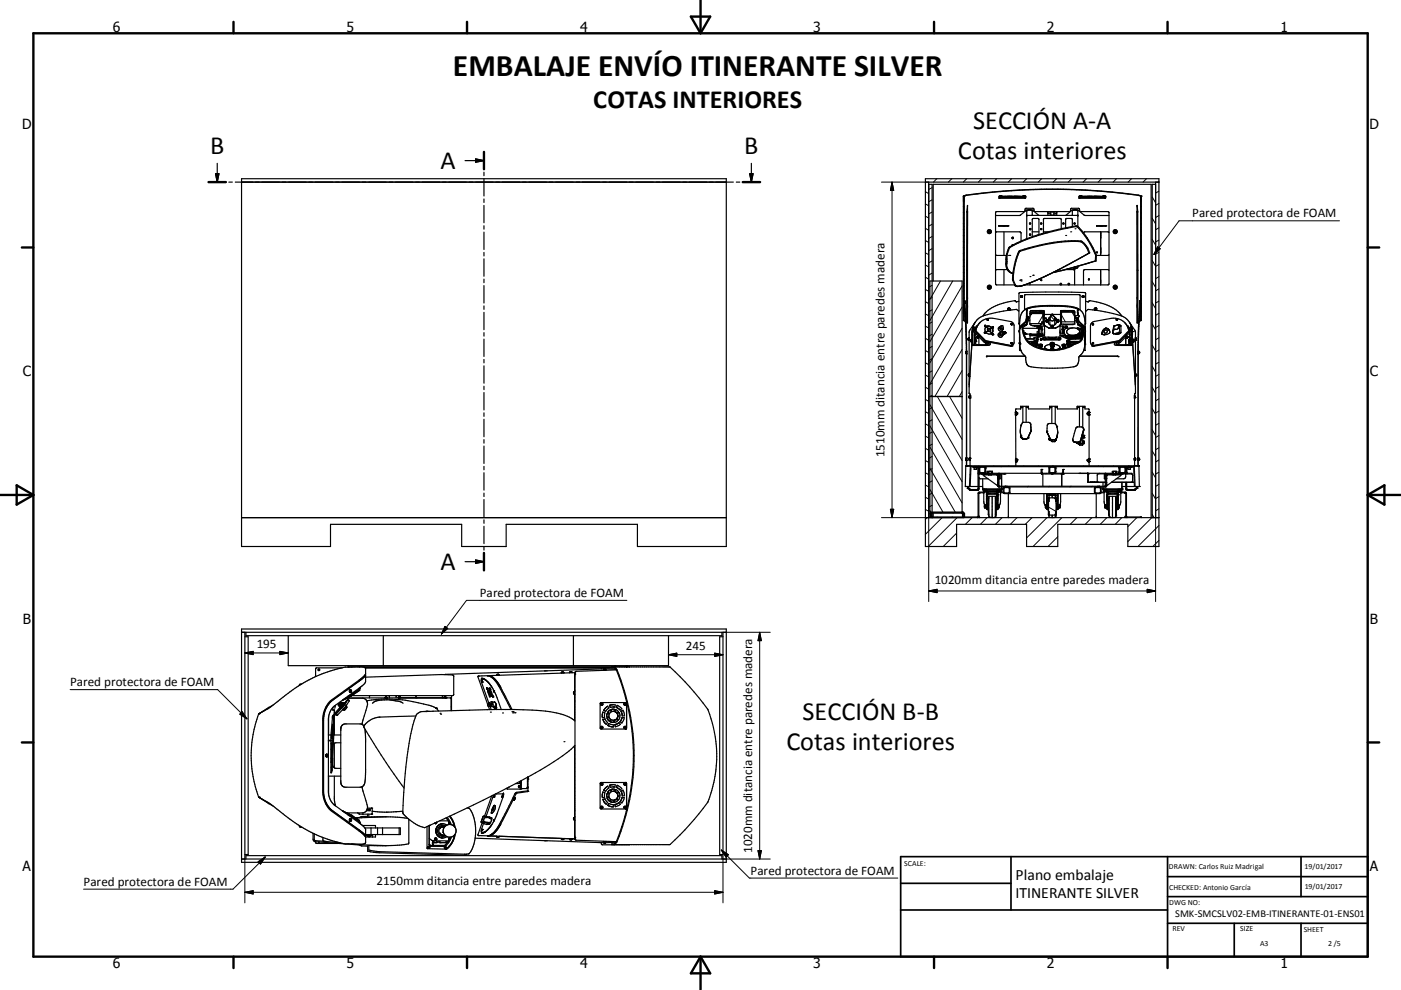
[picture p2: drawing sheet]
<svg xmlns="http://www.w3.org/2000/svg" width="420mm" height="297mm" viewBox="0 0 420 297" stroke-linecap="round" stroke-linejoin="round" font-family="sans-serif">
<defs><g id="words">
<text font-size="9.4" x="135.8" y="22.9">EMBALAJE ENVÍO ITINERANTE SILVER</text>
<g font-size="7.9">
<text x="177.9" y="32.3">COTAS INTERIORES</text>
<text x="291.8" y="38.6">SECCIÓN A-A</text>
<text x="63" y="46.1">B</text>
<text x="223.1" y="46.1">B</text>
<text x="287.2" y="47.6">Cotas interiores</text>
<text x="132.1" y="50.7">A</text>
<text x="132.1" y="171">A</text>
<text x="240.6" y="216">SECCIÓN B-B</text>
<text x="235.8" y="225">Cotas interiores</text>
</g>
<g font-size="4.7">
<text x="304.5" y="263.9">Plano embalaje</text>
<text x="304.5" y="269.3">ITINERANTE SILVER</text>
</g>
<g font-size="4.2">
<text x="33.9" y="9.6">6</text>
<text x="103.9" y="9.6">5</text>
<text x="173.9" y="9.6">4</text>
<text x="243.8" y="9.6">3</text>
<text x="313.9" y="9.6">2</text>
<text x="383.9" y="9.6">1</text>
<text x="6.7" y="38.7">D</text>
<text x="410.5" y="38.7">D</text>
<text x="6.9" y="112.9">C</text>
<text x="410.7" y="112.9">C</text>
<text x="6.9" y="187.1">B</text>
<text x="410.7" y="187.1">B</text>
<text x="6.8" y="261.4">A</text>
<text x="410.7" y="261.4">A</text>
<text x="33.9" y="290.4">6</text>
<text x="103.9" y="290.4">5</text>
<text x="173.9" y="290.4">4</text>
<text x="243.8" y="290.4">3</text>
<text x="313.9" y="290.4">2</text>
<text x="383.9" y="290.4">1</text>
</g>
<g font-size="3.9">
<text x="357.5" y="65.2">Pared protectora de FOAM</text>
<text x="265.2" y="137.2" transform="rotate(-90 265.2 137.2)">1510mm ditancia entre paredes madera</text>
<text x="143.8" y="179.1">Pared protectora de FOAM</text>
<text x="280.2" y="175.1">1020mm ditancia entre paredes madera</text>
<text x="77" y="194.3">195</text>
<text x="205.6" y="194.9">245</text>
<text x="21" y="205.8">Pared protectora de FOAM</text>
<text x="225.6" y="255.9" transform="rotate(-90 225.6 255.9)">1020mm ditancia entre paredes madera</text>
<text x="225" y="262.4">Pared protectora de FOAM</text>
<text x="25.1" y="265.7">Pared protectora de FOAM</text>
<text x="112.9" y="265.4">2150mm ditancia entre paredes madera</text>
</g>
<text font-size="3.1" x="352.3" y="275.3">SMK-SMCSLV02-EMB-ITINERANTE-01-ENS01</text>
<g font-size="2.4">
<text x="271.1" y="259.7">SCALE:</text>
<text x="350.4" y="260.8">DRAWN: Carlos Ruiz Madrigal</text>
<text x="391.1" y="260.6">19/01/2017</text>
<text x="350.5" y="267">CHECKED: Antonio García</text>
<text x="391.2" y="266.7">19/01/2017</text>
<text x="350.5" y="271.4">DWG NO:</text>
<text x="351.5" y="279.3">REV</text>
<text x="371.9" y="279.4">SIZE</text>
<text x="390.9" y="279.6">SHEET</text>
<text x="377.8" y="283.9">A3</text>
<text x="398.2" y="283.8">2 /5</text>
</g>
</g></defs>
<g fill="none" stroke="#000" stroke-width=".36">
<path d="M62.5 54.6h5.2M64.6 52.1h1l-.5 2.5zM65.1 49v5.6M68.6 54.6h1.1M70.5 54.6h149.4M72.4 53.6h145.3v110.4h-26.6v-6.7h-39.3v6.7h-13.4v-6.7h-39.3v6.7h-26.7zM139.4 48.2h5.7M142.6 47.7l2.5 .5-2.5 .5zM145.1 45.6v5.2M145.1 51.7v1M145.1 53.6v5.2M145.1 59.7v1"/>
<path d="M220.7 54.6h1.1M222.7 54.6h5.2M224.8 52.1h1l-.5 2.5zM225.3 49v5.6M277.4 53.6h70.1v110.4h-9.4v-6.7h-21v6.7h-9.3v-6.7h-21v6.7h-9.4zM277.4 54.6h70.1M278.4 54.6v100.7M278.4 55.3h1.1v100M299.5 58.9v.6h8v-.6M299.5 59.2h8M299.5 58.9h7.9M299.5 58.9h.1"/>
<path d="M299.7 58.9h.1M299.7 59.1h.1M299.7 58.9h.6M299.8 58.9h.1M300.2 58.9h-.1M300.3 59.1h.1M300.3 59.1v.1M300.5 59h-.1M300.8 59.1h.3M300.8 59v.1M300.9 59l-1.2 .1M301 58.9l-.2 .1"/>
<path d="M301.2 59.1h2.5M301.2 59.1h.1M301.2 59.1h-.6M301.3 59h.5h-.2M301.5 59h.1M301.9 59.1h.3h-.7M302 59.1h.2M302.2 59h.1M302.2 59h.4M302.2 59h-.2M302.2 58.9h-.4M302.3 59l.2 .1"/>
<path d="M302.3 59v.1M302.3 59l-.5 .1M302.5 59h.3M302.6 59.1h-.2M302.6 59.1h.1M303 59.1h-.5M303 59.1h.1M303.5 58.9l-3.3 .1 .1 .1M303.7 59.1h.1M303.8 59h.1M303.8 59h1.7M304 59.1h.1"/>
<path d="M304.1 58.9h-.1M304.1 58.9h.1M304.2 59.1h-.2h3.3M304.4 59.1h.2M304.5 59.1h.1M304.5 59h.2M304.7 59h.7M304.8 59h-.5M304.8 59v.1M305 59.1h-.2M305 59h.1M305.2 59h.2"/>
<path d="M305.3 58.9h-.4l.3 .1M305.3 59.1h-.3h.4M305.5 59.1h.1M305.6 58.9l-.4 .1M305.7 59h-.2h1.2M305.8 59.1h.8M306 59h.1M306 59.1h-.3M306.1 59l-.1 .1M306.2 59v.1M306.3 59h.2M306.7 59.1v.1"/>
<path d="M306.7 58.9h.6M306.7 59.1h.1M306.8 58.9h.1M307.2 58.9h-.1M307.3 59.1h.1M307.4 58.9h.1M311.6 56.8a197.9 197.9 0 0 0-21.8 1.8l-.8 .3v37.2l.5 .2M313.2 56.8a186 186 0 0 1 28 1.8l.8 .3v37.2l-.5 .2M323.5 58.9v.6h7.9v-.6M323.5 59.2h7.9M323.5 58.9h7.9M323.5 58.9h.1"/>
<path d="M323.7 58.9h.6M323.7 59.1h.1M323.8 58.9h.1M324.2 58.9h-.2M324.3 59.1h.1M324.3 59.1v.1M324.5 59h-.2M324.8 59v.1M324.9 59l-1.2 .1M325 58.9l-.3 .1M325.2 59.1h2.5M325.2 59.1h-.4"/>
<path d="M325.2 59.1h-.6M325.3 59l-1 .1M325.3 59h.5h-.2M325.5 59h.1M325.9 59.1h.2h-.6M325.9 59.1h.3M326.2 59h-.1M326.2 59h.1M326.2 59h.4M326.2 59h-.3M326.2 58.9h-.4M326.3 59l-.6 .1"/>
<path d="M326.3 59l.1 .1M326.3 59v.1M326.5 59h.3M326.6 59.1h.1M326.6 59.1h-.3M327 59.1h.1M327 59.1h-.5M327.5 58.9l-2.2 .1M327.7 59.1h.1M327.8 59h2.9M327.8 59h.1M327.9 59.1h.1"/>
<path d="M328 58.9h.1M328 58.9h-.1M328.2 59.1h-.3h3.4M328.4 59.1h.2M328.5 59.1h.1M328.5 59h.1M328.6 59h.8M328.8 59h-.5M328.8 59v.1M329 59.1h-.2M329 59h.1M329.2 59h.2"/>
<path d="M329.3 58.9h-.4l.3 .1M329.3 59.1h-.3h.4M329.5 59h.2M329.5 59.1h.1M329.6 58.9l-.4 .1M329.8 59.1h.8M330 59h.1M330 59.1h-.3M330.1 59l-.1 .1M330.2 59v.1M330.3 59h.2M330.6 59.1l.1 .1"/>
<path d="M330.7 58.9h.6M330.7 59.1h.1M330.8 58.9h.1M331.2 58.9h-.2M331.3 59.1h.1M331.4 58.9h.1M346.5 54.6v100.7M346.5 55.3h-1.1v100M145.1 61.6v5.2M145.1 67.7v1.1M145.1 69.6v5.3M145.1 75.7v1.1"/>
<path d="M145.1 77.6v5.3M290.1 61.6v35.3h-.3l.1-33.5zM296.5 69.4l.3 .2zM296.5 69.8v.1M296.5 69.9h.2M296.6 69.9h.1M296.6 69.1l.3 .3v.4M296.6 69.1a.36 .36 0 0 0-.3 .5 .36 .36 0 0 0 .5 .2M296.7 69.1l.3 .3-.1 .4M296.7 69.1a.39 .39 0 0 0-.5 .3 .39 .39 0 0 0 .3 .5M296.9 69.8h-.1M298.5 69.7l.3-.2 7 .1 .3 .4v2.3"/>
<path d="M298.5 76.4l.3 .2h2.9M299.5 67.7l2.7 .1zM301 69.5v7.1M301.7 78.4a2.79 2.79 0 0 0 1.5 3.5l.5 .2M301.7 78.4h.2M301.7 76.7l-.1 2.8M301.7 76.6v1.8M301.9 78.4a3.1 3.1 0 0 0 .3 2.5M303.8 73.5l-.4 .2M307.8 64.6h15.3M308.1 63.1l-.3 .3v8.2M308.1 63.1h1.1"/>
<path d="M308.1 63.1l.6-.2 .5 .2M308.2 63l-.5 .1-2 1.5h-7.2M308.6 68.7l.1 .2M308.7 68.9h.1M308.7 68.6h.1M308.8 68.6l-.2 .1M308.8 68.6h.1M308.8 70.2v.4M308.8 68.9h.1M308.8 68.6v.3M308.9 68.6h.1M308.9 68.6l-.1 .3"/>
<path d="M308.9 68.6l.1 .1M309 68.6l-.2 .3M309.1 63l.5 .1 1.9 1.5M309.2 63.1l.3 .2v1.3M309.5 69.5h2M311.5 70.4v-4.7l-.3-.2-1.5 .1-.2 .3v5.1M312.8 69.5h1.5M314.2 63.5v1.1M314.2 63.7l.2 .4h.6M314.5 63.5h1.9M315 63.6v1M315.6 63.5v.1"/>
<path d="M316 63.6v1M316.8 63.5v1.1M316.8 63.7l-.1 .4h-.7M318.2 68.6l-.1-3h-5.1l-.2 .3v4.1M321.5 68l-.1-2.4-1.6-.1-.3 .4v2.5M321.7 63.1l-.2 .3v1.2M321.7 63.1h1.2M321.7 63.1l.6-.2 .6 .2M321.9 63l-.5 .1-1.9 1.5M322.5 78.2l-8.9 4.6M322.8 63l.4 .1 2.1 1.5h7.2M322.9 63.1l.2 .2v4.6"/>
<path d="M323.1 79.9l-7.5 1.9M323.1 79.9v.5l-.9 .3-2.2 .1M326.5 76l-.6-1.5a3.4 3.4 0 0 0-3.7-2.1 54.1 54.1 0 0 0-16.5 3 19.6 19.6 0 0 0-1.9 8.6l.6 1.4M326.5 76l-3.4 1.9M326.7 75.9l-.2 .1M326.7 75.9l-.7-1.7a3.2 3.2 0 0 0-3.7-2 50.6 50.6 0 0 0-16.8 3.2l-.8 2a19.9 19.9 0 0 0-1.1 6.7l.6 1.4M326.7 75.9l-13.1 6.9M328.4 78.3l.1-1.6a23.3 23.3 0 0 0-5.7-8.7 58.4 58.4 0 0 0-20.1 6.3l-.3 .7a6.6 6.6 0 0 0-.5 3.4M328.4 78.3h.2M328.4 78.3l-5.9 1.7M328.6 78.3l-5.5 1.6M328.7 76.6l-.1 1.7"/>
<path d="M328.7 76.6a23.5 23.5 0 0 0-5.8-8.8 60 60 0 0 0-20.2 6.3l-.5 .9-.5 1.6M328.8 67.7l2.7 .1zM328.8 75.6l.1 .3zM328.8 75.6h.1M330 69.5v7.1M332.5 69.7l-.3-.2h-6.9l-.4 .4M332.5 76.4l-.3 .2h-3.5M334 69.4v.2M334 69.6l.3 .3M334 69.6l.3 .2M334.2 69.4l.2 .2zM334.3 69.1l-.3 .3"/>
<path d="M334.3 69.1l.2 .1M334.3 69.8v.1M334.5 69.8h-.1M334.5 69.2l.2 .3M334.5 69.2l.2 .1M334.6 69.8l-.3 .1M334.7 69.5l-.2 .3M334.8 69.5l-.2 .3M340.9 61.6l.2 1.8 .1 33.5h-.3zM340.9 63.7l.1 17.4M145.1 83.7v1.1M145.1 85.7v5.2"/>
<path d="M145.1 91.8v1M145.1 93.7v5.2M145.1 99.8v1M278.8 84.3h9.6v69.3h-9.6zM279.8 84.3v-29h65.3v100M289 91h.1M289.1 91h.1M289.2 91h.1M289.2 90.3v.7M289.2 90.3l-.2 .1M289.2 90.3h.1M289.2 90.3l.6 13.1-.1 36.4"/>
<path d="M289.2 91.2l.5 14.2M289.5 96.5l-.7-.4v-37.3a141.2 141.2 0 0 1 28.4-2.1 151.2 151.2 0 0 1 24.9 2.1v37.3l-.6 .4M289.8 81.1h.2v15.8M290 89.2l.1 .4M290 91.2l.1 1M291.5 99.3l.1 4.3h4.3a.57 .57 0 0 0 .7 0 .57 .57 0 0 0 .2-.7l-.7-.3M291.5 99.3v1M291.5 98.9v.4M291.7 98.1l-.2 .8M292 99.5l.2-.7-.4-.3-.1 4.9h4.1l.5-.2M292 99.5l3.1 3.2M292 97.4l-.5 1.5"/>
<path d="M292.1 98.7l-.1 .8M292.3 99.8l-.1 2.5M292.3 96.8l-1.6 2.4-.1 .6v15.7M292.4 98.9l-.1-.5-.3-.3a1.03 1.03 0 0 0-.5 1.3v.4M292.4 98.9v.4l1.1 1.2M292.4 96.7l-.4 .7M292.5 99.5l2.6 2.7M292.6 99.2a4.5 4.5 0 0 1 5.5-3.6l4.8 .9 .9 .5 .2 .7v5l-.3 .7M292.6 99.2l-.1 .3M292.6 99.2l2.9 3M292.8 97.7l-.4 1.1M293.8 96.8l-.9 1.2-.4 1.5"/>
<path d="M293.8 96.7v.1M295.1 99.9l.2 .1M295.1 99.7v.2M295.2 99.7h-.1M295.2 97.6v.2M295.2 97.8l.2 .2M295.2 99.7l.3 .1M295.2 97.6h.1M295.2 97.7v.1M295.2 99.7l.2 .1M295.3 99.8v.1M295.3 99.8h.1"/>
<path d="M295.3 97.7l.1 .1M295.3 99.9h.1M295.3 97.7h.1M295.4 97.6l.2 .1M295.4 99.8l-.1 .1M295.4 98.3a1.38 1.38 0 0 0 .3 1.5 1.38 1.38 0 0 0 1.4 .3M295.4 97.6h-.2M295.4 97.7v.1M295.4 97.6l.1 .1M295.4 97.7h.1M295.4 99.8l-.1 .2M295.5 99.8l-.2 .2"/>
<path d="M295.5 97.9h-.1M295.5 97.9h.1M295.5 97.9l-.1 .1M295.5 97.8v.1M295.6 97.7l-.1 .1M295.6 97.8l-.1 .1M295.6 99.7h.1M295.7 98.1h.1M295.7 99.7h-.1M295.7 98.1l-.3 .2M295.7 98l.4-.1 .9 .1M295.7 99.6l-.1 .1"/>
<path d="M295.7 98v.1M295.7 98l.1 .1M295.7 99.6h.1M295.8 98.1h.1M295.8 99.6h-.1M295.8 98.1l.4 .5M296 95.8l.1-.1 .2 .3M296 95.8v.2M296 96l.1 .1M296 95.9l.2 .2M296 96l.2 .1M296 95.8h.1"/>
<path d="M296.1 95.9v.1M296.1 99.1l.1 .1M296.1 95.8v.1M296.1 96h.1M296.1 97.9l-.4 .1M296.1 95.9h.1M296.2 98.6l-.1 .5M296.2 99.3l.6 .1M296.2 95.8l-.1 .1M296.2 99.2l.7 .1M296.2 99.2l-.5 .4M296.2 99.2l-.2 .2"/>
<path d="M296.2 98.6h-.1M296.2 99.3l-.4 .3M296.2 95.8v.1M296.2 98.6h.6M296.2 98.6l-.1 .2M296.2 96v.1M296.2 96h.1M296.3 96l-.2 .1M296.3 96h-.1M296.3 86v.4l.2 .1M296.3 86v.2l.3 .3M296.3 95.9v.1"/>
<path d="M296.5 86.1l.2 .2zM296.5 86.5h.1M296.6 86.5h.1M296.8 98.7l.1 .1M296.8 98.7l-.6-.1-.1 .5M296.8 98.6l.1 .1M296.8 85.9l.1 .4M296.8 85.9l-.5 .1M296.8 85.8l.2 .6M296.8 85.8l-.5 .2M296.9 99.4l.4 .5-.2 .2M296.9 99.4h.1"/>
<path d="M296.9 99.4l-.2 .1M296.9 99.3l-.2 .1M296.9 98.7v.1M296.9 98.8v.4M296.9 98.7l.1 .6M296.9 98.7h-.1M296.9 99.2v.1M296.9 86.3l-.3 .2M297 98l-.8-.2-.8 .5M297 98l.2 .2M297 99.3l-.1 .1M297 86.4l-.5 .1"/>
<path d="M297.2 98.2l.1 .2M297.2 98.2l.3 .4 .2 .8M297.3 98.4l-.4 .3M297.3 98.4h.1M297.3 98.4l-.1 .1M297.3 98.4l.3 1M297.4 99.9l-.2 .2M297.5 98.1v.1M297.5 98.3h.3M297.5 99.8l-.2 .2M297.5 98.1v.2M297.5 98.1h.1"/>
<path d="M297.6 99.6l-.2 .4M297.6 99.6l-.1 .2M297.6 98.1l.1 .1M297.6 99.4v.2M297.6 98l.2 .2M297.7 98.1l-.1 .1M297.7 98l-.2 .1M297.7 99.4l-.2 .4M297.7 98l.2 .3M297.7 98.1h-.1M297.7 98.1v.1M297.7 98.2h.1"/>
<path d="M297.8 98.3v.1M297.9 98.3h-.1M299.8 99.8l-.2 .3 .3 .6M299.8 99.8l-.3 .2a.69 .69 0 0 0 0 1 .69 .69 0 0 0 .9 0l.3-.4M299.9 97.9l-.2 .4 .3 .6M299.9 97.9l-.4 .2a.69 .69 0 0 0 0 1 .69 .69 0 0 0 1 0l.2-.3M300 99.7l-.2 .1M300 99.7l-.1 1M300 97.9h-.1M300 97.9v1M300.2 99.5l-.1 1M300.2 99.5l.5 .1-.1 1"/>
<path d="M300.2 99.5l-.2 .2M300.2 98.6l.5 .1M300.2 98.6l-.2 .3M300.2 97.7l.5 .1v.9M300.2 97.7v.9M300.2 97.7l-.2 .2M300.6 100l.2 .5-.4 .3 .2-.2M300.7 99.9l.2 .2M300.7 99.8v.2M300.7 99.9h.1M300.7 98.7l-.2 .3 .2-.2M300.7 100h.1"/>
<path d="M300.7 99.9v.1M300.7 98.1v.7M300.7 99.7v.1M300.8 99.7h.1M300.8 99.8l.1 .1M300.8 99.8l-.1 .1M300.8 99.6h.4v.4M300.8 99.7l-.1 .1M300.8 99.9h-.1M300.8 99.6l-.1 .1M300.8 99.6h.3M300.8 99.8v.1"/>
<path d="M300.8 99.6v.3M300.8 99.9v.1M300.8 99.9l-.1 .1M300.8 99.7v.1M300.9 99.8v.1M300.9 99.7v.1M300.9 99.9h.1M300.9 99.5v.1M300.9 99.5l-.2 .3M300.9 99.6h.1M300.9 99.6l.1 .3M300.9 99.6l-.1 .1"/>
<path d="M301 99.7l.1 .1M301 99.9v.1M301 99.9h.1M301 80.9v4.6M301 99.5v.1M301 99.6h.1M301 99.6l.1 .1M301.1 99.9l-.1 .1M301.1 99.6h.1M301.1 99.7v.1M301.1 99.6l.1 .1M301.1 99.9h.1"/>
<path d="M301.1 99.8v.1M301.1 99.7l.1 .1M301.2 99.7v.1M301.2 99.9l-.1 .1M301.2 99.7h.1M301.2 99.9l-.1 .2M301.2 99.8v.1M301.2 100h.1M301.2 99.9h.1M301.2 100l-.4 .1M301.2 99.9l-.3 .2M302 80.9h-3.2l-.3 .2"/>
<path d="M302.2 92.7l.2 .4M302.2 80.9h.1M302.2 80.9l.1 .2M302.2 92.5h.1M302.3 92.5l-.1 .2 .3 .4M302.3 92.5l-.1 .1M302.3 92.5h.1M302.3 81.1h.1M302.4 81.1l1.3 .9M302.4 92.4a.39 .39 0 0 1 .4 .2 .39 .39 0 0 1 0 .4M302.4 92.4l-.1 .1M302.6 92.6h-.1"/>
<path d="M302.6 92.6l.1 .1M302.6 92.5v.1M302.6 92.5l-.1 .2 .2-.1M302.6 92.5l.1 .1M302.7 92.7v.1M302.7 92.6v.1M302.8 93h.1M302.8 93h-.1M303.1 97.2v.1M303.1 97.3l.2 .1M303.1 97.2l.1 .1M303.1 97.3l.1 .1"/>
<path d="M303.2 97.4h.2M303.2 97.3v.1M303.2 97.3h.1M303.3 97.3h.1M303.3 97.1h-.2M303.3 97.1l.2 .1M303.3 97.1l-.2 .1M303.3 97.2l-.1 .1M303.3 97.2h.1M303.3 97.2l.1 .1M303.4 97.3h-.1M303.4 97.4l-.1 .1"/>
<path d="M303.4 97.4h-.1M303.4 97.4h.1M303.5 97.4h-.1M303.5 97.2v.1M303.5 97.2v.2M303.5 97.3l-.1 .1M304.2 85.5h-5.4l-.3-.2 .1-21.7 8.4-.1 .6-1h2.2l.2 .8 .3 .2h10.4l.3-.2 .2-.8h2.1l.7 1 8.4 .1v21.8l-25.2 .1M304.2 85.5l.1 .2M304.3 85.7h.1M304.4 90.2a14.4 14.4 0 0 0-9.3 4l-.4 .6M304.4 90.2h.1M304.4 85.4l.4 .4h1.1"/>
<path d="M304.4 90.2l.3 .4M304.4 85.4l-.2 .1M304.8 92.8l.1 .1M304.8 92.8l-5.2 .8a16.6 16.6 0 0 0-6.1 1.9l-1.1 1.2M304.9 92.9l.4 .4M305.3 93.2h.2M305.5 97l.2 .3M305.5 90.4l-.8 .2M305.7 97.3v6.1l.4 1.8M305.7 98.9v3.8M305.7 98.3v4.4M305.7 98.2v.1"/>
<path d="M306 89h.1M306 88.9l.2-.2 .3 .2M306 88.9v.2M306 89.1l.2 .1M306.1 97.9h.1M306.1 89h.3M306.2 88.9h.1M306.2 88.9v.1M306.2 89.2h.1M306.3 88.9v.1M306.4 89.2h-.1M306.5 89.1l-.2 .1"/>
<path d="M306.5 89.1l-.1 .1M306.5 88.9v.2M306.5 89h.1M306.6 98.3l.4 1.7M306.8 99.2l.1 .4M306.9 99.9l.5 .1M307 100h.5v.2M307 100a6.1 6.1 0 0 0 5.1 4.5l3.5 .4M307.2 93v-4.4l.2-.2h16.3l.1 .3v4.3M307.2 85.5l-1.3 .4M307.2 85.5l-2.1 .5-.8-.3M307.5 96.6l-1.6 1.5"/>
<path d="M307.6 97.5l-1 .4v.4M307.7 97.5l-1.1 .8M307.7 94.9v.4M307.7 95.3h.3M307.7 95.3l-.2 1.1-1.8 1.7M307.7 95.7l-.2 1-1.8 1.5M307.8 95.6l-.2 1.7a2.39 2.39 0 0 0-1.8 1.4M307.8 92.5l-.2 .3 .1 2.1M307.8 92.5a32.4 32.4 0 0 1 13.6-.5l1.9 .6M307.8 92.6a4.1 4.1 0 0 0-2.1 4.3v.4M307.9 97.3l-.3 .2M307.9 97.3l-.1 .1"/>
<path d="M307.9 95.5h.1M307.9 95.5l-.1 .1M308 94.8l-.3 .1M308 95.3l-.1 .2M308 95.8h.1M308 95.8l-.1 1.5M308 96.7l-.1 .1M308.1 96.7l-.2 .1M308.1 95.5l.2 .1M308.1 95.5h-.1M308.1 96.6v.1M308.1 95.5h.1"/>
<path d="M308.2 94.9l.2 .1v.5M308.2 94.9l-.1 .6M308.2 94.9l-.2 .6M308.3 95.5h.1M308.3 95.6l-.3 .2M308.3 95.5v.1M308.4 95.5l-.4 1.2M308.8 97.1h3.6M308.8 96.2h-.6M308.8 84.9v.6M308.8 94v1.2l-.3 .2 .3 .3v1.6h.3v.3h2.8v-.3h.5v-.7h.3v-1h1v-.2h-1v-1.4h-3.4M308.8 94l.1 .3"/>
<path d="M308.9 93.8l-.1 .2M308.9 93.3l4-.1 .1 2.2M308.9 93.3h3.8l.3 .6M308.9 93.3l-.1 .3h3.9M308.9 94.3h.3M308.9 94.3h.1M309 93.9l.2 .1zM309 93.8h-.1M309 93.8l.3 .2M309.1 93.9h.1M309.1 93.9l-.1 .1M309.1 93.9l.1 .1"/>
<path d="M309.2 94.3h.1M309.3 94h.1M309.3 94l-.1 .3M309.5 97.6l.6 .1M309.6 93.8v.1M309.6 94h-.1M309.6 93.8l-.1 .1M309.6 93.9h3.2M309.6 93.8h3.2M309.6 93.9v.1M309.6 93.6l-.1 .4M309.9 93.6v.2"/>
<path d="M310 84.4l-2.8 1.1M310.1 97.6v.3h1.7v-.3M310.6 93.6v.2M310.9 93.6v.2M311 97.9v.5l-.2 .1h-4.2M311 98.3h.3M311 97.9h.1M311 84l-1 .4M311.3 97.9v.2M311.3 97.9h.1M311.3 99.5h-.4v1.6M311.3 97.9v2.3"/>
<path d="M311.5 97.9v2.3M311.5 98.4l.6 .3M311.5 98.1h.1M311.5 97.9h.1M311.6 93.1v.2M311.6 93.6v.2M311.8 97.8h1.4M311.9 93.6v.2M312.1 84.1v.1M312.1 84v.1M312.1 97.8v2.9M312.1 83.9v.2"/>
<path d="M312.1 83.9l.2 .2-.2 .1M312.1 98.3h-.6l.6 .2M312.2 83.9v.3M312.2 93.1v.2M312.4 97.8l.1 2.9M312.4 98.7l.2 .1-.2 .2M312.6 93.6v.2M312.7 93.6v.2M312.7 93.6l.2 .2M312.8 93.8v.1M312.8 93.8h.1M312.8 93.9l.1 .1"/>
<path d="M312.9 93.8v.1M312.9 94h.1M312.9 96.6l-.5 .2M312.9 93.9v1.5M312.9 95.6v1.8l.2 .1M312.9 95.9h.1M312.9 97h.1M312.9 94.7h.1M312.9 96.5v.1M313 83.1l-2 .9M313 95.6l.1 2M313 94.3h.1"/>
<path d="M313 94.3h2.3M313.1 97.6h.1M313.1 97.6l.1 .1M313.2 97.7v2.9M313.2 99.6l-.1 .9M313.2 97.6l1.3 .8M313.2 97.7l1.3 .7M313.4 82.9l-.4 .2M313.5 96.3h.1M313.5 96.4l.3 .2 .3-.2M313.5 96.4l.3 .2M313.6 96.1l-.1 .3"/>
<path d="M313.6 96.1l.2-.2 .3 .2M313.6 96.4l.1 .1M313.6 82.8l-.2 .1M313.7 96.6h.1M313.7 96.1l.3 .1zM313.8 96.1h-.1M313.8 96.1h.1M313.8 96v.1M313.8 96.1h.2M314.1 96.1l.1 .3-.4 .2M314.1 96.1v.3M314.2 96.4l-.4 .2"/>
<path d="M314.2 96.3v.1M314.3 96.1a1.25 1.25 0 0 0 1 1.5M314.5 98.4h2M314.8 95.5a.78 .78 0 0 0 .7 .8 .78 .78 0 0 0 .8-.8M314.8 95.4l-.5 .6M314.8 95.3a.73 .73 0 0 1 .7-.6 .73 .73 0 0 1 .7 .6M314.8 95.3v2.1M314.8 95.2l-.5 .9 .5 .1M314.8 95.2l-.3 .3-.2 .7M315.2 94.5l-.1 .1M315.2 94.6v.1M315.2 94.5h.1"/>
<path d="M315.2 97.8v.1M315.2 94.4v.1M315.2 94.4l.3-.2 .3 .3M315.2 98.2l.3 .1M315.2 98.2l.2 .1M315.2 98.2l-.1-.2 .3 .2M315.3 97.6l-.1 .6M315.3 97.6h.4M315.3 97.7l.3 .2zM315.3 94.5h.3M315.5 94.3l-.2 .2M315.5 94.3v.1"/>
<path d="M315.5 97.7h.1M315.5 94.3l.1 .2M315.5 97.7l-.2 .1M315.5 97.7l.1 .1M315.5 94.4l-.2 .1M315.5 94.4l.1 .1M315.7 98.2h-.3M315.7 97.6l.1 .2M315.7 98.2l-.3 .1M315.8 94.5h.1M315.8 94.5v.1M315.8 97.8l-.1 .4"/>
<path d="M315.8 97.8v.3M315.8 98.1l-.1 .1M315.8 94.6h.1M315.8 98h.1M315.8 98v.1M316.2 95.2h.1M316.2 95.2v.1M316.2 95.4l.4 .4v-.1M316.2 95.2v2.2M316.2 95.7l.2 .3h1M316.2 96.2h.5M316.3 95.2l.1 .6 1 .1"/>
<path d="M316.3 95.3l.3 .4M316.3 95.3l.3 .3M316.7 96v.1M316.7 96a1.25 1.25 0 0 1-1 1.6M316.8 96.4l.2 .2 .4-.2M316.8 96.4l.3 .2M316.8 96.4l.1 .1M316.8 96.1v.1M316.9 96l-.1 .4M317 96.6h.1M317 96.1l.3 .1zM317.1 96v.1"/>
<path d="M317.1 96.1h-.1M317.1 96.1h.2M317.3 96.6h-.2M317.3 96l.2 .3M317.4 95.9v.1M317.4 96.1v.3M317.4 96.3l-.1 .2M317.4 96.4l-.3 .2M317.5 96.3l-.1 .1M317.8 97.7l-1.3 .7M317.8 97.7v2.7M317.8 99.6l.1 .4"/>
<path d="M317.8 97.8l2.2 .1M317.8 97.6v.1M317.8 97.7h.1M317.8 97.6h.1M317.9 97.4l-.1 .2M317.9 97.4h.1M318 97h.1M318 94.3h-2.3M318 85.4h-.1a.23 .23 0 0 1 0-.4 .25 .25 0 0 1 .4 .3l-.2 .1M318.1 95.3l.1 .2-.1-.1M318.1 96.2h.1M318.2 93.6l-.1 3.8-.3 .1"/>
<path d="M318.2 96.6h4M318.2 93.6h3.4M318.5 97.8v2.2M318.5 98.7l-.1 .1 .1 .2M318.7 93.1v.2M318.7 97.2v.2h3v-.2M318.8 97.8v2.2M318.8 98.3h.7M319.1 100h-1.3M319.4 93.1v.3h.7l-.7-.1M319.5 80.9h2.3l.4 .3v4.3M319.5 97.8v.7"/>
<path d="M319.7 98.3h.3M319.7 97.8v.7M319.7 98.5a1.39 1.39 0 0 0-.2 2.1M320 97.9h.1M320 97.9v.6M320.4 85.4a.23 .23 0 0 1-.1-.3 .23 .23 0 0 1 .4 0 .23 .23 0 0 1-.2 .3M321.6 93.6a.25 .25 0 0 0 .3 .3 .25 .25 0 0 0 .2-.3M321.6 93.6a.24 .24 0 0 1 .3-.2 .24 .24 0 0 1 .2 .2M321.7 98.4a1.41 1.41 0 0 0-1.8 1.6l.9 .5 1 .1M321.7 98.4l1 .1M321.7 98.4l-2 .1M321.7 80.3l.4 .3 .4-.3a.4 .4 0 0 1-.4 .3 .4 .4 0 0 1-.4-.3z"/>
<path d="M321.8 93.5l.2 .1M321.9 93.5l.1 .1M321.9 93.5h-.1M321.9 93.5l-.1 .1M321.9 93.5h.1M322 93.6h.1M322.1 93.3h-3.9l-.2 .6M322.1 93.3v.2M322.1 93.3l-4.1-.1v4.2M322.1 93.5v.1M322.2 93.5v3.7h-4v-3.6M322.2 95.2l.7 .1"/>
<path d="M322.2 96.2h.6M322.2 80.1v.3l-.2-.2M322.5 80.1v.2M322.5 80l-6.7 1.7M322.6 95.5l.4 .3 .1 1.5M322.6 95.5h.2M322.6 95.5h.1M322.6 95.5l.3 1.1M322.6 95.4v.1M322.7 98.5h.4M322.7 94.7l-.5 .4M322.7 94.7l-.5 .2"/>
<path d="M322.7 98.5l.3 .1M322.8 95.5h.1M322.8 95.3v.2M322.9 95.3l-.7 .2M322.9 96.6l.1 .2M322.9 95.3v.2M322.9 95.5l.2 .1M323 98.6l.7 .6M323 98.5v.1M323 93.8l.1-1a9.6 9.6 0 0 0-4.5-.9h-6.1l-4 .6-.6 .3 .1 2.5M323 93.8l.1 .8M323 93.8l.2 .1"/>
<path d="M323.1 98.6v-.3l.7 .4M323.1 95.4h.1M323.1 95.4v.1M323.1 98.6l.4 .3M323.1 98.6v.1M323.1 95.3v.1M323.1 97.3v.1M323.1 97.3l.1 .1M323.1 95.6h.1M323.2 93.9l.1 .7M323.2 95.6v1.6M323.2 97.5l1.3 .9"/>
<path d="M323.2 97.4l1.2 .5 .1 .6M323.2 95.7l.2 1 1.9 1.7M323.2 94.6l.3 .2-.3 .4M323.2 92.6v1.3M323.2 94.6l-.5 .1M323.2 95.2l-.3 .1M323.2 95.4l.3 1M323.2 97.2h.1M323.3 92.6a4.5 4.5 0 0 1 2 4.7M323.3 97.2v.1M323.3 95.2l-.1 .2M323.3 97.3h.1"/>
<path d="M323.4 97.3l1.1 .5M323.4 96.6l1.7 1.5M323.5 96.4h.1M323.5 96.4l1.8 1.7M323.5 98.5h1M323.5 99l.2 .2M323.6 99.8l-.5 .5M323.7 99.2v.4M323.7 99.6l-.9 .8M323.8 98.7l.4 .8M323.8 98.5v.2M324.1 99.9h.3"/>
<path d="M324.2 99.2h.2M324.2 99.6h.2M324.2 99.5l-.5 .8M324.4 89.1l.1 .1M324.5 88.9l.4-.2 .1 .2-.1 .3M324.5 89h.1M324.5 88.9v.2M324.5 99.5h.2M324.5 98.5v2.5M324.5 98.5l-.1 3M324.5 99.6h.1M324.5 99.1h.1"/>
<path d="M324.5 89.1l.2 .1M324.5 98.5v1.4M324.5 99.3l.2-.1v.8M324.5 89.2h.4M324.5 88.8l-.1 .3M324.5 97.8h.1M324.5 98.5l.2 .9M324.5 97.8l.7 .9M324.6 97.8a4.4 4.4 0 0 1-1.1 4.9l-1 .5a13.5 13.5 0 0 1-10.8 1.4 6.5 6.5 0 0 1-5.3-6.7M324.6 89.2h.1M324.6 88.8h.3v.3M324.6 99v.2"/>
<path d="M324.6 99.5l.1 .4h-.2M324.7 88.9h.1M324.7 99.2v.8M324.7 89.2h.1M324.7 88.9l-.1 .1M324.7 99.7v.3M324.8 88.9h.1M324.8 88.9l-.2 .1M324.8 88.9v.1M324.9 89.2h-.1M324.9 97.9h.1M324.9 89.1l-.1 .1"/>
<path d="M324.9 89.1v.1M325.1 98.1h.1M325.3 97.3v5.4M325.3 98.9v3.8M325.3 99.1v.5M325.4 97.1l-.1 .1M325.5 97.2l-.2 .1M325.5 97.2l-.1-9.3a186.1 186.1 0 0 0-19.8 0l-.1 9.2 .2 .1M325.5 97.1h-.1M325.5 93.2h.2M325.5 90.4l.8 .2M325.6 93.3l.7-.5 5 .8a17.1 17.1 0 0 1 6.2 1.9l1.1 1.2 .7 1.4"/>
<path d="M326.3 83.8l.1 .2M326.3 83.8l.1 .1M326.4 83.7l-.1 .1M326.4 83.7h.1M326.5 83.7l.1 .1M326.5 83.7v.1M326.5 83.8l-.1 .1M326.6 90.2l-.3 .4M326.6 90.2a14.9 14.9 0 0 1 9.3 4l.4 .6M326.6 83.8l-.2 .2M326.6 90.2h.1M327.5 97.2v.1"/>
<path d="M327.5 97.2v.2M327.5 97.4h.1M327.5 97.3l.1 .1M327.6 97.1l-.1 .1M327.6 97.3h.1M327.7 97.2l-.1 .1M327.7 97.1h-.1M327.7 97.1h.1M327.7 97.4h-.1M327.8 97.1h-.2M327.8 97.4h-.2M327.8 97.1h.1"/>
<path d="M327.8 97.2v.1M327.8 97.1l.1 .1M327.8 97.3v.1M327.8 97.2l-.1 .2M328.1 92.7v.3M328.1 92.7l.1 .2M328.1 93h.1M328.2 92.9l.4 .1M328.2 92.7l.1 .1M328.2 92.7h.1M328.3 92.7v.1M328.3 92.5l.2 .1-.2 .2"/>
<path d="M328.3 92.5l-.1 .2M328.3 92.5l.1 .1M328.3 92.4l-.2 .3M328.3 92.4h.4M328.3 92.4a.34 .34 0 0 1 .5 .2 .34 .34 0 0 1-.2 .4M328.4 92.6l-.1 .1M328.4 92.6h.1M328.6 93l-.1 .1M328.7 92.4l-.1 .6M328.7 92.4l.1 .1M330 80.9v4.6M330.5 99.8v.4l.7 .2"/>
<path d="M330.6 99.3v.2M330.7 99.1l-.3 1.1M330.7 99.2l-.2 .5M331.3 98.6l-.6 .6M331.5 98.4l-.8 .7M331.5 98.4l.1 .1M331.5 98.4l.7 .3M331.6 98.5l.6 .2M331.6 98.5h-.2a2.15 2.15 0 0 0-1 1.7M331.6 98.5l.7 .4 .4 .6M332.2 98.7l.4 .5M332.5 81.1l-.3-.2-7.2 .1-.2 .3v4.2"/>
<path d="M332.5 99.1l.1 .2M332.6 99.2l.1 .5a1.8 1.8 0 0 1-1.6 .7M333.6 99.2v.6M333.6 99.2l.1 .8M333.7 100l.3 .1M333.9 97.8l-.3 1.4M333.9 97.8h.1M334.1 97.7h.1M334.1 97.7l-.2 1 .5 .1M334.1 97.7l-.2 .1M334.2 97.7h.2M334.2 86.1l.3 .1z"/>
<path d="M334.3 86.5h.1M334.4 98.8l-.8 .4M334.4 97.7h.1M334.7 95.9l.1 .2M334.7 96l.1 .1M334.8 95.8l-.1 .2M334.8 86.2a.4 .4 0 0 0-.4-.4 .4 .4 0 0 0-.4 .3 .4 .4 0 0 0 .3 .4M334.8 86.2l-.5 .3M334.8 95.9h.1M334.8 95.9v.1M334.8 95.8l.1 .1M334.8 95.8v.1"/>
<path d="M334.9 95.7l-.1 .1M334.9 95.9h-.1M334.9 95.8v.1M334.9 95.9l-.1 .1M334.9 95.7l-.2 .1M334.9 95.7l.2 .2M334.9 95.7l.1 .1M335 95.8h.1M335 95.8v.1M335 95.9l-.2 .2M335 95.9h.1M335 96l-.2 .1"/>
<path d="M335.3 98.4l-.3 .4h-.6M335.4 98.3l.1 .2M335.4 98.3l-.1 .1M335.5 97.5l-1.1 .2M335.5 97.5l-.2 .9M335.5 97.4v.1M335.5 97.4l-.7 .2M335.5 97.4l.2 .1M335.5 98.5h.1M335.6 98.5l.2 1.3M335.6 97.5l.4 .3M335.6 97.5l-.2 .8"/>
<path d="M335.8 99.8l-1.8 .3M335.8 99.8h.1M335.8 97.6l.2 .1M335.9 99.9l-1.2 .2-.2 .2M336 97.8h.1M336 99.9l-1 .4-.7-.1M336 97.9l-.3-.2-.2 .8M336 97.7l.1 2.1M337.1 96.7l1 1.3 .4 1.5M338.2 97.7l.4 1.2M338.4 99.2a4.5 4.5 0 0 0-5.6-3.6l-4.8 .9-.8 .5-.3 .7v5a.94 .94 0 0 0 1.2 .9l7.4-1.4M338.4 99.2l.1 .3"/>
<path d="M338.4 99.2l-2.9 3M338.5 99.5l-2.8 2.8-.8 .3M338.7 99.8v2.2M338.9 98.7l.1 .8M339 99.5l-.2-.7 .3-.3 .2 4.9h-4.1l-.5-.2M339 99.5l-3.1 3.2M339.1 98.1h.1M339.1 98.1l-.5 .4v.9l-1.1 1.1M339.2 98.1l.3 1.3-.1 4.2h-4.3a.6 .6 0 0 1-.7 .1 .6 .6 0 0 1-.3-.6l.8-.5M339.3 98.1l.1 .8M339.3 98.2l-.6-1.4 1.6 2.4 .1 2.2M339.3 98.2l.2 .8"/>
<path d="M339.4 98.9l.1 .5M339.5 99.3v2.7M340.9 89.2h.1M340.9 89.2v.4M341 91.2l-.1 1M341 81.1v15.8M341 81.1h.2M341.7 91.1h.1M341.7 91.1l-.4 7.2-.1 7.1M341.7 91.2l-.4 12.5-.1 36.1 .2 .1M341.8 91v.1M341.8 90.9v.1"/>
<path d="M341.8 90.3v.8M341.8 90.3h.1M341.8 90.3l-.1 .8M341.8 90.3v.1M341.8 90.3l.2 .1M341.9 91h-.1M342 91h-.1M145.1 101.7v5.2M145.1 107.8v1.1M145.1 109.8v5.2M145.1 115.9v1M145.1 117.8v5.2"/>
<path d="M278.8 119h9.6M289.5 105.5l.3-.1v34.4M289.5 106h.1M289.5 105.5v.5l.3 .2M290.3 102h.1M290.3 101.6v.3M290.3 102l.2 .1M290.3 112.3v.5l.3 .1M290.4 112.2l-.1 .1M290.4 112.8l.1 .1M290.4 112.2h.1M290.5 102.2h.1"/>
<path d="M290.5 102.1v.1M290.5 101.4v.7M290.5 112.2l.2-.1-.1 .8M290.5 101.4l-.2 .6M290.5 112.2h-.1M290.5 102.1h.1M290.6 112.9h.1M290.6 115.5h.1M290.6 101.4h-.1M290.7 118.7v.8M290.8 118.7l-.3 .2v.5l.3 .1M290.8 118.9v.4"/>
<path d="M291 102v.4l.2 .1M291.1 101.9l-.1 .1M291.1 101.9h.1M291.2 101.8l.2 .8zM291.2 101.9h.1M291.3 102.5h-.1M291.5 101.5l-.9 14.5v2l.2 .3v21.5l-1.3 .1-.1 6.1h3.8M291.5 100.6v.6M291.5 102.2l-.1 .2M292.2 102.8v.6M292.2 102.8l.3 .2M292.2 102.3v.5"/>
<path d="M292.2 102.3l.3 .2M292.3 101.4h.1M292.3 102.3l.2 .2M292.3 101.8v.2h.3v.4h-.2M292.3 101.3l-.1 .4M292.3 101.7v.3M292.3 101.4l-.2 2M292.3 101.3h.1M292.3 101.3v.1M292.3 101.3v.6M292.5 102.5v.5M292.5 102.5h.1"/>
<path d="M292.6 102.1v.2M292.8 101.3l.1 .1M292.9 101.2h.1M292.9 101.2l.1 .2M292.9 101.2l-.1 .1M292.9 101.2v.1M292.9 101.4h.1M292.9 101v.1M292.9 101v.2M292.9 101.3l.1 .1M293 101.4h.1M293 101.4h-.1"/>
<path d="M293 101.1l.1 .2M293 101v.1M293 101l-.1 .3M293 101l.1 .1M293 101.1l.2 .1M293.1 100.9h.2v.3M293.1 100.9l-.1 .1M293.1 101.3v.1M293.1 101.3h.1M293.1 101.4h.1M293.1 101.1l.1 .1M293.1 101l.1 .1"/>
<path d="M293.2 101h.1M293.2 101.3h-.1M293.2 101.4h-.3M293.2 101.2h.1M293.2 101.4h-.1M293.2 101.2l-.1 .1M293.2 101.3v.1M293.2 101l.1 .1M293.2 101h-.1M293.3 101.2l-.1 .1M293.3 101l-.1 .1M293.3 101.2h-.1"/>
<path d="M293.3 101.2h.1M293.4 101.1l-.1 .1M293.5 100.5v.4M293.5 101.1v2.3M293.5 100.9h.4l1.4 1.5 .8 .2M295.1 102.2h.4M295.1 102.7l.9 .1 .3 .4M295.1 102.7l1.1 .2M295.1 102.2l8 1.5M295.5 102.8v.6M295.5 102.2l7.6 1.4M295.6 102.8v.6"/>
<path d="M296.1 102.6l6.8 1.3 .8-.1M296.3 103.2h.1M297.3 100l-.2 .1M297.4 100.3l.1 .1M297.5 100.4l.2 .1M297.5 100.4h.2M297.5 100.2l.2 .1M297.6 100.2v.1M297.6 100.2h.1M297.7 100.3h-.1M297.8 100.3l-.3-.2-.1 .2M297.8 100.3l-.1 .1"/>
<path d="M297.8 100.3l-.2-.2-.2 .2M297.8 100.3l-.1 .2M300.1 100.5l-.2 .2M300.1 100.5l.5 .1M300.8 100h.3M300.8 100v.1M300.8 100.1h.1M300.9 100.1h.1M301.1 100l-.2 .1M301.2 100l-.1 .1M303.1 102.9l.2 .3M303.1 102.9l.1 .2"/>
<path d="M303.1 102.9l.1 .1M303.2 102.8l-.1 .1M303.2 103l.2 .1M303.2 102.9l.1 .1M303.3 103h.1M303.3 102.7l-.1 .1M303.3 102.7l.2 .2M303.3 102.9h-.1M303.3 102.8l-.2 .1M303.3 102.9l.1 .1M303.3 102.9h.1M303.4 102.9l-.1 .1"/>
<path d="M303.4 103.1l-.1 .1M303.4 103.1h.1M303.5 102.9l-.1 .2M303.7 103.4l-.6 .3M303.7 103.4l-.6 .2M303.8 103.4h-.1M305.6 102.8v.3M305.6 103.1v.1M305.6 103.2h.1M305.6 102.8h.1M305.7 103.2v1.9h.4M305.7 102.1v.6"/>
<path d="M305.7 103.2h.1M305.7 102.7l-.1 .1M305.7 102.7h.1M305.8 102.8l-.1 .5M306.1 105.2l.9 1.3a1.64 1.64 0 0 1 .6 1.8l.4 1.1M307 100.2h.5M307.3 100.2h-.3h3.9M307.3 106.9l-11.6 .1M307.5 100.2h.1M307.6 100.2h.1M307.6 101.6h.9M307.7 101.7h.8"/>
<path d="M308 109.4v.1M308.3 102.4h1.7M308.5 101.6l1.5 .1M308.5 101.7l1.5 .1M308.5 101.6v.1M308.8 100.2v1.4M308.8 102.4v.5M308.8 100.4h2.1M308.8 100.7h2.1M308.8 100.5h2.1M309.3 102.6a.39 .39 0 0 0 .2 .4 .39 .39 0 0 0 .5-.2M309.3 102.4l.1 .4"/>
<path d="M309.4 102.8l.1 .2 .4-.2M309.4 102.8l.2 .1M309.4 102.4l-.1 .1M309.5 102.7l.3-.2-.2 .3M309.5 102.4l-.1 .4M309.5 102.7l.1 .1M309.5 102.6v.1M309.6 103.5l.3 .1M309.6 102.5l-.1 .1M309.6 102.5l.2 .1-.2 .2M309.8 103h-.1M309.9 102.4v.1"/>
<path d="M309.9 102.8l-.2 .1M309.9 102.4l.1 .1M309.9 102.5v.3M310 102.5v.1M310 102.4v.1M310 102.7l-.1 .1M310 101.3v2.4M310 101.3h.1M310 101.6h.1M310.3 103v.3M310.3 102.5h.1M310.3 102.5v.1"/>
<path d="M310.3 103v.1M310.3 103.3l.1 .1M310.3 102.6h.1M310.3 102.3v.1M310.4 102.9l-.1 .1M310.4 102.7l-.1 .3M310.4 103.4l.1 .1M310.4 102.6v.1M310.4 103.3v.1M310.4 103l-.1 .1M310.4 102.3h-.1M310.4 102.2l-.1 .1"/>
<path d="M310.4 102.2l.7 .1M310.4 102.3h.1M310.5 102.9h-.1M310.5 103h-.1M310.5 103.1h.4M310.5 103.1l-.2 .2M310.5 102.2v.2M310.5 102.7v.4M310.5 103.4v.3M310.5 102.9v.1M310.5 102.2h.4M310.5 102.4h.4"/>
<path d="M310.5 102.4l-.2 .1M310.5 102.2l-.1 .1M310.5 103.7h.1M310.5 103.6v.1M310.5 103.6h.3M310.5 102.9h.1M310.5 103h.1M310.5 103.7l.3 .1M310.5 103.7h.3M310.5 103h.3M310.6 102.9l-.1 .1M310.6 102.9h.2"/>
<path d="M310.6 102.9h-.1M310.6 102.2h-.1M310.7 101.8h.1M310.7 101.7v.2M310.7 101.7h.1M310.7 102.2h.2M310.7 101.9h.1M310.8 101.7l-.1 .1M310.8 102.9h.1M310.8 101.9v.1M310.8 101.7l.1 .1M310.8 103.7h.1"/>
<path d="M310.8 102.9v.1M310.8 101.9h.1M310.8 101.9h.3M310.8 101.8l-.1 .1M310.8 103.6l.1 .1M310.8 103h.1M310.8 103.7v.1M310.8 102l.1 .1M310.8 101.7h.3M310.9 103h.1M310.9 103.2l-.5 .1M310.9 103.2v.1"/>
<path d="M310.9 103.1v.1M310.9 102v.1M310.9 102.2v.2M310.9 102.5l-.5 .1M310.9 102.5h.1M310.9 102.4h.1M310.9 102.2v.1M310.9 103h-.1M310.9 102.1h.1M310.9 102h-.1M310.9 101.7h-.1M310.9 101.6h.1"/>
<path d="M310.9 101.6l-.2 .1M310.9 102.9h.1M310.9 102.1l-.6 .1v.3M310.9 102.1l.2 .1M310.9 101.8h.2M310.9 102.7v.4M310.9 103.4l-.1 .3M310.9 102h.1M310.9 101.8h-.1M310.9 103.2l.1 .1M310.9 102.4l.1 .1M310.9 102.3h.1"/>
<path d="M310.9 103.4h-.5M310.9 103.4h.1M310.9 103.3h.1M310.9 102.6l-.5 .1M310.9 102.6l.1 .1M310.9 102.5l.1 .1M310.9 101.9l-.1 .1M310.9 101.9l.2 .1M311 102.7l.1 .3M311 103.4l-.1 .1M311 102.6v.1M311 103.3v.1"/>
<path d="M311 102h-.2M311 102h.1M311 101.7h.1M311 101.6l.2 .1M311 102.9l.1 .2M311 103.3h.1M311 102.5h.1M311 102.3l.1 .1M311 102.1h.1M311.1 103v.1M311.1 102l-.1 .1M311.1 102.3h.1"/>
<path d="M311.1 102.1h-.2M311.1 100.7l.1 .2M311.1 102.2v.3M311.1 103v.3M311.1 102.5l-.1 .1M311.1 101.7l.1 .1M311.1 101.8l.1 .1M311.1 101.7v.3M311.1 102v.1M311.1 101.7v.1M311.1 101h.1M311.1 101.8h.1"/>
<path d="M311.2 101.9h-.1M311.2 100.2h.7M311.2 100.2l.1 .6h.5M311.2 100.3l-.1 .7M311.2 100.2a.39 .39 0 0 0 .4 .4 .39 .39 0 0 0 .3-.4M311.2 100.9v.1M311.2 100.2h.1M311.2 100.9h.2M311.5 103.6a.58 .58 0 0 1 .5-.4 .58 .58 0 0 1 .5 .4M311.5 103.6v.1M311.5 103.5v.1M311.5 103.8l.1 .2"/>
<path d="M311.5 103.6v.2M311.5 103.5l.3-.1 .7 .1M311.5 100.1v.1M311.5 100.1h.1M311.6 103.8h-.1M311.6 100.1h.1M311.6 104.1l.1 .1M311.6 100.1l-.1 .1M311.6 103.9v.2M311.6 103.8h.1M311.6 104l.5-.1 .3 .2M311.7 104.2h.1"/>
<path d="M311.7 103.7h.5M311.7 103.7l-.1 .1M311.7 103.5l-.2 .1M311.7 103.5v.2M311.8 104.2v.1M311.8 100.8h.1M311.8 104.3h.4M311.8 104.2h.1M311.8 100.7l.1 .1M311.9 103.4l-.2 .1M311.9 100.7v.1M311.9 100.8h-.1"/>
<path d="M311.9 100.2h.1M311.9 101.8h.1M311.9 101.7v.2M311.9 103.4h.2M311.9 101.7h.1M311.9 100.2l-.1 .6M311.9 100.3l.1 .5M311.9 101.9h.1M312 101.7l-.1 .1M312 101.9v.1M312 101.9h-.1M312 104.1l-.2 .1"/>
<path d="M312 104.1l.2 .1M312 101.9h.3M312 101.9h.1M312 101.7h.1M312 101.8h.3M312 104.1l-.3 .1M312 102l.1 .1M312 101.7v.1M312 101.7h.3M312 101.8v.1M312 104.1h.2M312.1 102.1h.1"/>
<path d="M312.1 103.4l.1 .1M312.1 100.6v.2M312.1 103.4l-.4 .1M312.1 101.9l.2 .1M312.1 101.7h-.1M312.1 101.7h.2M312.2 104.2h.1M312.2 101.6l-.3 .1M312.2 101.6l.2 .1M312.2 102h-.2M312.2 102h.1M312.2 104.2v.1"/>
<path d="M312.2 102l-.1 .1M312.2 102v.1M312.2 103.5v.2M312.2 104.1v.1M312.2 104.1l-.4-.1-.1 .2M312.2 103.7l.2 .1M312.2 103.5l.3 .1M312.2 102.1h.1M312.3 101.7v.1M312.3 101.7l.1 .1M312.3 101.8l.1 .1M312.3 101.9v.1"/>
<path d="M312.3 102l-.1 .1M312.4 101.7h.1M312.4 103.9v.2M312.4 103.9a.42 .42 0 0 0-.5-.2 .42 .42 0 0 0-.3 .4M312.4 104.1l-.2 .1M312.4 103.8h.1M312.4 101.9h-.1M312.4 101.8h.1M312.4 101.7v.2M312.4 103.9v.1M312.4 100.1l.2 .1-.2 .2M312.5 103.8l-.1 .1"/>
<path d="M312.5 103.6v.2M312.5 103.5v.1M312.5 103.6v.1M312.7 101.5l.1 .1M312.8 101.7h5.1M312.8 101.3v.4M313.1 100.5l-3.1 .8M313.1 100.1v.4M313.1 100.7l-3.1 .9M313.2 100.4l-.1 .1M313.2 100.6l-.1 .1M313.2 104.2l.7 .6"/>
<path d="M313.3 101.2l.3 .5M313.4 101.2l.4 .5M314.2 101.2l.9 .5M314.4 101.2l.8 .3M314.9 103.3a1.54 1.54 0 0 0-1.7 1.1l.2 .3M314.9 103.5l.2 .3M314.9 103.3v.2M314.9 103.2v.1M315.1 103.9h.1M315.1 101.6v.1M315.1 103.6v1l.2 .1M315.1 104.5h.8"/>
<path d="M315.1 103.6h.8M315.1 103.6h.1M315.2 101.5l-.1 .1M315.3 101.5h.4M315.3 102.7l.5 .1M315.3 102.7l-.2 .2M315.3 101.5h-.1M315.3 101.5l-.2 .1M315.3 102.8v.2M315.3 103.1v.2M315.3 104.6v.3M315.3 102.8l-.4 .2v.2"/>
<path d="M315.3 103.1l-.4 .2M315.3 103.3l-.4 .2M315.3 103.1l.7 .1M315.3 103.3l.7 .1M315.3 103l-.4 .2M315.3 102.8h.7M315.3 103l.7 .1M315.3 104.6h.3M315.3 104.6h.1M315.4 103.8h.1M315.4 103.1l.3 .1M315.5 103.8h.1"/>
<path d="M315.6 104.6h.1M315.6 104.6v.3M315.7 101.5h.1M315.8 104.7h-.2M315.8 101.5l.1 .1M315.8 104.6v.1M315.8 104.6l-.4-.2-.2 .2M315.8 102.8h.1M315.8 104.6h.1M315.9 103.9h-.1M315.9 103.6h.1M315.9 101.6v.1"/>
<path d="M315.9 102.8h.1M315.9 103.6v1M315.9 104.6l-.1 .1M316 102.8v.3M316 103.2v.2M316 103.2l.1 .3M316 103.4l.1 .3M316 102.8l.1 .9M316 103.1l.1 .3M316.1 103.4h.1M316.1 103.3a1.53 1.53 0 0 1 1.7 1.1l-.2 .3M316.1 103.7l-.2 .1"/>
<path d="M316.6 101.2l-.8 .3M316.8 101.2l-.9 .5M317.6 101.2l-.4 .5M317.7 101.2l-.4 .5M317.7 101.2l.3 .2v.3l-.5 .3h-4.5l-.3-.3 .2-.5M317.7 101.2h-4.8M317.8 104.2l-.8 .6M318 101.5l-.5 .3-4.7-.2M318.2 100.6l2.6 1.2M318.4 100.7l.1 .1M318.5 103.8l.1 .2M318.6 104.1h.1"/>
<path d="M318.6 103.8v.3M318.6 103.8h-.1M318.6 104.1l.1 .1M318.6 104v.1M318.6 104h.8M318.6 103.8h.7l.1 .3M318.7 104.2h.1M318.7 103.5v.2M318.7 103.5l-.3 .1a.63 .63 0 0 1 1.1-.1M318.7 103.7h.5M318.7 103.7l-.1 .1M318.7 104.2l.1 .1"/>
<path d="M318.8 103.4l-.1 .1M318.8 104.2v.1M318.8 104.2h.1M318.8 104.3h.4M318.8 100.6v.3M318.8 104.1l-.1 .1M318.9 104.1h.2M318.9 104.1l-.1 .1M319.1 103.4h-.3M319.1 103.4h.1M319.1 104.1h.1M319.1 104.1h-.3"/>
<path d="M319.1 103.4l-.4 .1M319.1 104.1l.1 .1M319.2 103.4l.1 .1M319.2 104.2v.1M319.2 103.7l.3 .1M319.2 103.5l.3 .1M319.2 103.5v.2M319.3 104.1l-.4-.2-.2 .3M319.3 104.1v.1M319.3 104.2l-.1 .1M319.4 104v.1M319.4 100.5l-1.6 .1"/>
<path d="M319.4 104.1l-.1 .1M319.5 100.6v.6M319.5 100.6h2.3M319.5 100.6l-1.7 .1 2.9 1.3v1.8M319.5 103.8l-.1 .2M319.5 103.5l-.8-.1-.3 .1 .1 .3M319.5 103.5v.3M319.7 101.3v-.6h.3v.7M319.9 102.2l.3-.1 .5 .1M319.9 102.2v.3M319.9 103v.3M319.9 103.3h.1"/>
<path d="M319.9 102.5h.1M319.9 102.5v.1M319.9 103.3l.1 .1M319.9 102.3h.1M319.9 103v.1M319.9 102.6h.1M319.9 102.3v.1M320 102.9l-.1 .1M320 102.7l-.1 .3M320 102.6v.1M320 103.3v.1M320 102.3h-.1"/>
<path d="M320 103.4l.1 .1M320 103l-.1 .1M320 102.2l.7 .1M320 102.2l-.1 .1M320 101.4h.6M320 101.4h.1M320 102.3h.1M320.1 102.9h-.1M320.1 103h-.1M320.1 102.2h.1M320.1 102.4h.4M320.1 102.9v.1"/>
<path d="M320.1 102.4l-.2 .1M320.1 102.2l-.1 .1M320.1 102.2v.2M320.1 102.7v.4M320.1 103.4v.3M320.1 103.1h.4M320.1 103.1l-.2 .2M320.1 103.7h.1M320.1 103.6v.1M320.1 103.7l.3 .1M320.1 102.9h.1M320.2 102.9h.2"/>
<path d="M320.2 102.9l-.1 .1M320.2 102.9h-.1M320.3 100.7v.6M320.4 102.2h.1M320.4 102.9h.1M320.4 103.7h.1M320.4 102.2h-.3M320.4 103.6h-.3M320.4 102.9l.1 .1M320.5 103.6v.1M320.5 103h-.4M320.5 103.6l-.4 .1"/>
<path d="M320.5 103.7l-.1 .1M320.5 102.9h.1M320.5 103h.1M320.5 103.2l-.5 .1M320.5 102.4l.1 .1M320.5 102.2v.1M320.5 102.2v.2M320.5 102.7v.4M320.5 103.4v.3M320.5 103.2l.1 .1M320.5 103.1v.1M320.5 102.9v.1"/>
<path d="M320.5 103.7h.1M320.5 101.7h.3M320.5 102.3h.1M320.6 103.4h-.6M320.6 102.6l-.6 .1M320.6 102.5l-.6 .1M320.6 102.6v.1M320.6 102.5v.1M320.6 103.4h.1M320.6 103.3h.1M320.6 102.9l.1 .1M320.6 102.7l.1 .3"/>
<path d="M320.6 100.7v.7M320.6 103.3v.1M320.6 103.4l-.1 .1M320.6 103v.1M320.6 101.4v.3M320.6 102.5h.1M320.6 102.3l.1 .1M320.6 103.1h.1M320.7 102.3h.1M320.7 103v.1M320.7 102.5l-.1 .1M320.7 103.3l-.1 .1"/>
<path d="M320.7 103.6l.1 .1M320.7 103.5h.6M320.8 100.7v1M320.8 103.8l-2.7 .8-2.5 .3M320.8 102.5l-.1 .5M320.8 101.7v.1M320.9 103.7h-.1M320.9 102.4h2.7M320.9 102.4l-.1 .1M320.9 103.6h.1M320.9 103.6v.1M321 103.6v.1"/>
<path d="M321.1 102.4v.5h-.3M321.1 100.6v1.1M321.3 102.4v.5h.2v-.5M321.3 100.6v1.1M321.5 100.6v1M321.5 103.4h-.8M321.7 102.4v.5h.3v-.5M321.7 100.6v1M322 100.6v1M322.2 102.4v.5h.3v-.5M322.2 100.6v1M322.5 101.7h1.8"/>
<path d="M322.5 101.7l-1.7 .1M322.5 100.5v1.2M322.7 100.4v1.2M322.7 102.4v.5M322.8 100.4l-1 .2M323 100.3v1.3M323 102.4v.3M323.1 100.3v.3l.6-.3M323.1 100.2v.1M323.2 100.6v1M323.2 102.4v.3M323.5 100.4v1.2"/>
<path d="M323.5 102.4v.1M323.5 102.5l-2.7 1.3M323.6 100.4v.2M323.6 100.6l.1 .1M323.7 106.9l-.3 .3a2.09 2.09 0 0 1-1.4 2.8 44.1 44.1 0 0 1-13.5-.1l-.5-.4M323.7 106.9l11.5 .1M323.7 100.7h.7M323.7 100.3v.3h.7M323.7 101.6v-.8h.3v.8M323.7 100.3h.7M323.8 100.2h.6M324.3 101.7l-.8 .8"/>
<path d="M324.3 101.6l-3.5 .1M324.3 101.6v.1M324.4 100.8h-.2v.8M324.7 100l-.4 1.6M325.2 102.7h.1M325.2 102.7v.6v-.5M325.2 103.2h.1M325.3 103.2l-.4 2-1.2 1.7M325.3 102.7h.1M325.3 100.4l-.2 1.9M325.3 101v.3M325.3 102.1v.6"/>
<path d="M325.3 102.7l.1 .1M325.3 103.2h.1M325.3 103.2v1.9h-.4M325.3 100.6v.5M325.4 102.8h.1M325.4 103.2h-.1M325.4 102.8v.3M325.4 103.1v.1M327.5 102.9v.1M327.5 102.9v.2M327.5 103.1h.1M327.6 102.8l-.1 .1"/>
<path d="M327.6 102.9v.1M327.7 102.9h.1M327.7 102.9l-.1 .1M327.7 102.9h-.1M327.7 102.8h-.1M327.7 102.8h.1M327.8 102.8h-.2M327.8 102.8h.1M327.8 102.9l-.2 .2M327.8 102.8l.1 .1M327.9 102.9l-.3 .2M330.4 100.2l.7 .2"/>
<path d="M330.4 100.2h.2M330.4 100.2v.1M330.4 100.3h.1M330.6 100.3v.1M331.1 100.4h.1M334 100.1h-.1M334 100.1l.2 .1M334.7 103.2h.1M334.7 103.1v.1M334.7 103v.1M334.9 102.6l-6.8 1.3-.8-.1M335.4 102.8v.6"/>
<path d="M335.5 102.8v.6M335.5 102.2h.3l-7.7 1.5-.9-.3M335.9 102.7l-1 .1-.2 .2M335.9 102.7l-1.1 .2M337.5 100.5v.4M337.5 101.1v2.3M337.5 100.9l-.4 .1M337.6 101.2h.1M337.7 101.2h.1M337.7 101.2l.1 .2M337.8 101h.1M337.8 101.4h.1"/>
<path d="M337.8 101.2l.1 .1M337.8 101.2v.1M337.8 101.4h.2M337.8 101.3h.1M337.8 100.9l.1 .1M337.9 101.4h.1M337.9 101.3v.1M337.9 101.1l.1 .1M337.9 101h.1M337.9 101l-.2-.1v.3M337.9 101l-.2 .2M337.9 101v.1"/>
<path d="M337.9 101.1l-.1 .1M338 101.1v.1M338 101.2l-.1 .1M338 101.4h.1M338 101h.1M338.1 101v.2M338.1 101.2l-.2 .2M338.1 101.3l-.3 .1M338.1 101.2v.1M338.1 101.4h-.1M338.1 101.2h.1M338.1 101.2l.1 .1"/>
<path d="M338.2 101.3l-.1 .1M338.4 102.4h.2M338.4 102.3v.1M338.4 102h.3M338.4 102v.1M338.4 102v.4M338.4 102h.1M338.4 102.5l.1 .5M338.5 103h.1M338.7 101.3v.6M338.7 101.8v.2M338.7 101.7v.3"/>
<path d="M338.7 101.3v.2M338.7 101.3l.2 2.1M338.7 102l.1 .8M338.7 101.4h.1M338.7 101.3h.1M338.7 100.1v.2M338.7 102.4l-.3 .1M338.7 102.3l-.3 .2M338.8 102.8v.6M338.8 102.8l-.3 .2M339.5 102v.4M339.5 101.3v.2"/>
<path d="M339.5 102l.9 16M339.5 100.4v.1M339.7 102.4v.1M339.7 101.8v.8M339.7 101.8v.1M339.7 102.5v.1M339.7 101.9h.2M339.7 101.9v.1M339.9 102.5h-.2M339.9 101.9v.1M339.9 102.1h.1M339.9 102.3h.1"/>
<path d="M339.9 102v.4M339.9 102l.1 .1M339.9 102.4v.1M340 102.1l-.1 .3M340.1 118.7l.2 .2v.5l-.2 .1M340.3 118.1l-.1 .1v21.6h1.2M340.4 102.1v.1M340.4 112.1v.8M340.4 118l-.1 .1M340.4 112.2l.2 .1v.5M340.4 102.2v10M340.4 112.9v2.6"/>
<path d="M340.4 112.1h.1M340.5 101.9l-.1 .3M340.5 101.5l-.1-.1v.7M340.5 101.4h.1M340.5 112.8l-.1 .1M340.6 102.1h-.1M340.6 112.8h-.1M340.7 101.7h.1M340.7 101.5v.5l-.2 .1v-.5M340.7 101.5l-.2-.1v.2M340.7 101.8h.1M340.7 101.9h.1"/>
<path d="M340.7 101.6h.1M340.7 101.9v.1M341.1 105.4l.4 .1v.5l-.4 .2zM341.2 106.2v31.2M341.2 105.4h.1M341.3 106.1l-.1 .1M341.4 105.4v.1M145.1 123.9v1M145.1 125.8v5.2M145.1 131.9v1M145.1 133.8v5.2M145.1 139.9v1"/>
<path d="M289.5 138h.1M289.5 137.5h.1M289.7 139.8h.1M289.8 137.4l-.3 .1v.5l.3 .2M290.7 137.4v.8M290.8 137.4l-.3 .2v.4l.3 .2M290.8 137.5l.1 .5M290.8 138h.1M290.9 138h.1M292 140h.1M292.4 140h.1M292.8 140h.1"/>
<path d="M293.1 140h-1.4v.2h1.4M293.1 140l.4 .4M293.1 140v.2M295.1 140l.4 .4M295.5 140v2M300.2 140h.1M304.4 123.5h.4v1.1h-.4zM304.5 137.5h.3v1.1h-.3zM304.5 123.5l.1-.8h1.4v-.8h2.3v.8h6.4v-.8h2.3v.8h6v-.8h2.3v.8h1.1l.1 .8M304.5 124.6l.1 12.9M304.6 138.6v1.2M304.8 124.3h.2"/>
<path d="M304.8 123.9h.2M304.8 138.3h.2M304.9 123.9v.2M304.9 137.9h.1M304.9 137.9v.2M304.9 137.9h-.1M305 123.9v.4M305 137.9v.4M305.9 129.3l.4 2M306 130.8h.1M306 131.2h.1M306 130.8v.4"/>
<path d="M306 122.3h.7M306 122.1h.7M306.1 127.5v.3M306.1 130.8l.2 .6M306.1 130.8l.2 .4M306.1 127.6h.1M306.2 127.5h-.1M306.2 127.5l-.3 1.4 .2 1.9M306.3 131.3l.1 .1M306.3 131.3h.1M306.3 131.2v.2M306.3 131.3l.1 .2"/>
<path d="M306.4 131.4v.1M306.4 131.5v.1M306.4 131.5l.2 .2M306.4 131.5h1.7M306.4 131.6l.2 .1M306.5 126.9l-.3 .6M306.6 126.8l-.1 .1M306.6 131.7h1.1M306.6 126.8h2l.4 .6M306.6 126.8h.1M306.7 131.7h.1M306.7 121.9v4.9"/>
<path d="M306.7 131.7v.1M306.7 131.8h.9M306.8 131.7h.1M307.5 131.7h.1M307.6 131.7v.1M307.6 121.9v4.8M307.6 131.7h.1M307.6 122.3h.7M307.6 122.1h.7M307.8 131.7h-.1M308.2 131.3h.1M308.2 131.4l-.1 .1"/>
<path d="M308.2 131.2v.1M308.4 130.9l-.2 .5M308.8 130l-.4 .9M309 127.1v.1M309 127.3v.8M309 127.4l.1 1.7M309 129.5l-.6 1.4M309 129.4l-1.1 2.2M309.1 129.4l-.1 .1M309.1 129l-.1 .5M309.1 129.2v.2M313.9 129.4v.3"/>
<path d="M313.9 129.6v.1M313.9 129.7l.1 .2M313.9 129.7v.1M314 129.8l.2 .5M314 129.7l.4 1M314 129.9l.4 .8M314.4 130.7l.4 1M314.4 130.7l.5 1M314.5 131.5v.4M314.5 131.9h.2M314.5 131.5h.2M314.7 122.3h.6"/>
<path d="M314.7 122.1h.6M314.7 131.4v.6h.3M314.8 131.5v.6M314.8 131.9v.2M314.8 132.1h.2M314.8 131.6l.1 .1M314.8 131.7h.1M314.9 140l-.4 .4v1.3l.4 .3M314.9 131.7v.1M314.9 131.7l.2 .2M314.9 131.8l.2 .1M314.9 131.7l.4 .2"/>
<path d="M315 132h.1M315 131.9v.1M315 132.1h.1M315 131.9l.1 .2M315 132v.1M315.1 131.9h.1M315.1 131.9v.3h.2M315.2 131.9h1.2M315.2 131.9l.1 .1M315.3 132h1M315.3 121.9v5.2M315.3 132l.1 .5h.9"/>
<path d="M316.1 140l.4 .4v1.3l-.4 .3M316.3 132v.5h-.9l-.1-.5M316.3 132h.1M316.3 127.1l-2.1 .1-.3 2.2M316.3 127.1l.5 .9 .3 1.7M316.4 121.9v5.2M316.4 132v.4M316.4 132.4l-.1 .1M316.4 122.3h.6M316.4 122.1h.6M316.4 131.9l-.1 .1M316.5 132h.1"/>
<path d="M316.5 131.9v.2M316.5 131.9h.2M316.5 131.9h-.1M316.6 131.8l-.1 .1M316.6 131.7l-.3 .2M316.6 131.7v.1M316.7 131.9v.1M316.7 131.5v.6h-.3M316.7 131.8v.1M316.7 131.6l-.1 .1M316.8 127.8l.1 .1M316.8 131.3l-.1 .3"/>
<path d="M316.8 127.9h.1M316.9 131.1l-.1 .2M316.9 127.9h.1M316.9 127.9v.2M317 130.7l-.4 1M317 130.3l-.1 .8M317 130.2v.3M317.1 129.5v.1M317.1 129.6l-.5 2.1M317.1 129.6l-.1 .7M321.6 132l.1 .2M321.7 132.2l.1 .1"/>
<path d="M321.7 132.3l.1 .1M321.8 132.3l.5 .4M321.8 132.4l.5 .3M321.8 132.4l.5 .2h1M321.9 132.5l.5 .1M322.3 132.7h1.1M322.7 132.7l.1 .2M322.7 132.9h.1M322.8 132.9h.1M322.9 132.7l.1 .3M323 122.3h.6M323 122.1h.6"/>
<path d="M323 132.7l.1 .4M323 133l.1 .1M323.1 133.1h.3M323.1 132.9v.1M323.1 133h.2M323.1 133h.1M323.3 133h.1M323.3 132.7v.3M323.3 133v.1M323.3 133.1h.1M323.3 132.7v.4M323.4 132.7v.6h.2"/>
<path d="M323.4 132.9h.2M323.5 132.6h-.2M323.6 133.5h.1M323.6 121.9v6.2M323.6 132.7v.8M323.7 133.5h.1M323.7 133.5h.8M323.7 133h.8M323.7 133h-.1M323.7 132.7h-.3M323.7 132.5l-.2 .1M323.7 133v.5"/>
<path d="M323.8 132.6l-.4 .1M323.9 132.3l-.2 .2M323.9 132.3h.1M324 132.1l-.1 .2M324 132.4l-.3 .3M324 132.3l-.2 .3M324 132.2v.2M324.4 130.5l-.4 1.6M324.4 130.6l-.4 1.6M324.5 130.6l-.5 1.7M324.5 130.7l-.2 .8M324.5 133v.5"/>
<path d="M324.5 133h.1M324.6 133.5h-.1M324.6 128.2l-1.5-.1-.5 .2-1 3.3 .1 .6M324.6 128.2l.1 .1M324.6 121.9v6.4M324.6 130.1v3.4M324.6 133.5h.1M324.6 130.6h.4v.7M324.6 132.3h.4M324.6 129.7l-.2 .8M324.6 122.3h.7M324.6 122.1h.7"/>
<path d="M324.7 129.8l-.2 .9M324.7 128.3l.2 .6M324.7 132.4h.1M324.7 130.6l-.1 .8M324.7 132.3v.8M324.7 133h.1M324.7 131.2h.1M324.7 130.7h.1M324.8 132.5h.2M324.8 132.9h.2M324.8 130.6v.7h.2M324.8 132.3v.8"/>
<path d="M324.8 130.8h.2M324.8 131.1h.2M324.9 128.8l-.5 1.8M324.9 128.9l-.1 .1M324.9 128.9l-.2 1M324.9 128.9v.2M325 132.3v.8h-.4M325 132.3v.1M325 132.5v.1M325 132.9v.1M325 130.8v.1M325 131.1v.1"/>
<path d="M325 132.5h.1M325 132.8v.1M325 131.3h.1M325 130.7v.1M325 131v.1M326 123.9v.4M326 137.9v.4M326 124.3h.1M326 137.9v.1M326 138.3h.1M326 124.2v.1M326 138.2v.1"/>
<path d="M326 124.3h.3M326 138.3h.3M326 137.9h.3M326 137.9h.1M326.1 123.9v.3M326.1 123.9v.4M326.1 124.2v.1M326.1 123.9h-.1M326.2 138v.3M326.3 123.5h.3v1.1h-.3zM326.3 137.6v1M326.3 138.6h.1"/>
<path d="M326.3 137.6h.1M326.5 124.6v13M326.5 138.6v1.2M326.6 123.9v.4M326.6 123.9v.1M326.6 124.3v.1M326.6 124.3h.1M326.6 138.6h-.3M326.6 137.5l-.3 .1M326.6 137.5h.1M326.6 138.6h.1M326.6 137.5v1.1"/>
<path d="M330.8 140h.1M335.5 140v2M335.9 140l-.4 .4M337.9 140h1.3v.2h-1.3M337.9 140l-.4 .4M337.9 140v.2M338.2 140h.1M338.5 140h.1M338.9 140h.1M340.1 137.5v.5M340.1 137.5h.1M340.1 137.4l.4 .2-.1 .4-.3 .2"/>
<path d="M340.2 137.4v.8M341.2 138.2v1.6M341.2 137.4h.1M341.3 138.1l-.1 .1M341.4 137.4h-.3v.8l.3-.1M341.4 137.4v.1M341.4 137.5v.5M341.4 138v.1M341.5 140l.1 6h-3.8M72.4 155.3h145.3M145.1 141.8v5.2M145.1 147.9v1.1"/>
<path d="M145.1 149.9v5.2M145.1 156v1M145.1 157.9v5.2M277.4 155.3h70.1M279.2 154h9.2l.2 1.1M279.2 154v1l.3 .3M279.4 154v.9l.2 .2h9.2M279.5 155.3h.1M279.8 154v1.1M288.4 153.8h.1M288.4 153.4l.4 .2v1.5M288.5 153.8h.1"/>
<path d="M288.5 153.8h-9.5l-.2 .2v1.1h.2v-.9l.2-.2M288.5 153.8l.1 .1M288.6 153.9l.2 .1M288.6 153.9l.2 .2M288.8 155.1l.2-.2v-.9h.2v1l-.4 .3M290.7 146l.2-6 .2-.2h48.8l.2 .2 .2 6M290.8 146.8l-.6-.6-.2 .2 .7 .6M290.8 146.8l-.1 .2M290.8 146.8l.2 .1M290.9 146l.2-6h48.8l.2 6M291 146.9v.2M292.1 140.2v.6h.7v-.6"/>
<path d="M292.1 140.2h.7M292.1 140.2h.1M292.3 140.2h.1M292.5 140.2h.1M292.7 140.2h.1M293.1 140.2l.2 .2 .2 1.7h-.3M293.3 140.5l-.1 6.2-.3 .2h-1.9M293.4 154.9h.3v.4M293.4 148v6.9M293.4 154.9l-.4 .4M293.5 140.4l.4-.4h43.2l.4 .4M293.5 141.6l.4 .4"/>
<path d="M293.5 140.4v1.4l.2 .2M293.5 142.2h6.1l.1 1.4M293.5 143.3l.3 .3h2.4M293.5 146h1.1M293.7 147.8v.2h-.3M293.8 140.2h1.4v1.5h-1.4zM294.3 142v.2M294.6 143.6v3.3h5.7v-.8M294.6 146.7h5.7M294.7 142.3h4.5M294.7 142v.5h4.5l.1 3.2 .4 .4M294.9 146.9v.3h1"/>
<path d="M294.9 142.3l.1 .5 3.8 2.7h.3M294.9 147.6h-1.2l-.4 .3-.1 7.1-4.1 .1M294.9 147.8h-1.2l-.3 .2M295 147.2l.1 .3h.7M295.1 152.2h.1M295.2 151.7h.1M295.2 152.2h.1M295.2 146.7h.1M295.2 151.7v.5M295.2 151.7h-.1M295.3 151.8v.2M295.3 152.3v.1"/>
<path d="M295.3 151.5l-.3-.7-.1-3.8h5.1l-.1 3.8-.4 1M295.3 152h.5M295.3 152v.1M295.5 142h-.1M295.5 141.6l-.4 .4M295.6 141.8l-.1 .2M295.7 146.7h.1M295.8 151.5h-.5v.9h.5M295.8 148.4h.2M295.8 148.5h.2M295.8 149h.1M295.9 147.5h-.1"/>
<path d="M295.9 147.5h.1M295.9 147.4h3.1M295.9 151.7h.1M295.9 152.2h.1M295.9 147v.5M296 147.7h2.9v1.2h-2.9zM296 146.9v.1M296 148.3h2.9M296 147.8h-.2v4.9l.1-4.3M296 148.1h2.9M296 148l.8 .1M296 148.7l-.1 .1"/>
<path d="M296.1 142v-.6h1.4v.6M296.1 151h-.1v1.9h.1M296.1 151v1.9M296.1 152.9l.2 .1M296.2 141.4v.7M296.3 150.9l-.2 .1M296.3 142.5v-.5h-2.8l-.1 4.9-.5 .2-2.2-.1M296.3 142.1h1M296.3 149.4l.1 5.1M296.4 149.4h.1M296.4 149.4h-.1M296.5 148.9v6.1l.2 .3h.8"/>
<path d="M296.5 141.4v.7M297.1 141.4v.7M297.2 142.3v.2M297.5 141.4v.6M297.5 148.9v6.4M298.4 148.9v5.7l.2-5.2M298.4 149.4h.1M298.4 154.6v.6l-.9 .1M298.5 149.4h.1M298.6 150.9l.2 .1M298.8 151h.1v1.9h-.1M298.8 151v1.9"/>
<path d="M298.8 152.9l-.2 .1M298.8 142.5l.3 .3M298.9 142.5l.2 .2v.9M298.9 146.9v.1M298.9 147.8h.3v4.9h-.2v-4.3M298.9 148l-.8 .1M298.9 148.4h.3M298.9 148.5h.3M298.9 148.7l.1 .1M298.9 151.5h.1M298.9 152.4h.1M299 151.7h.1"/>
<path d="M299 152.2h.1M299 147v.5M299 149h.2M299 147.5h.1M299.2 151.5h.3v.9h-.3M299.2 152h.2M299.2 146.7h.1M299.2 142.3h.2M299.2 142.3h.1M299.3 142.3l.2 .4v3l.2 .2h31.5l.2-.2v-3l.2-.4M299.4 142.3v.1M299.4 142.4h.1"/>
<path d="M299.4 151.5v.5M299.4 152v.4M299.5 142l.4 .3v1.3h-.4M299.7 146.7h.1M299.9 147.2l-.1 .3h-.7M300 147.6h.8M300 147.8h.8M300 146.9v.3h-1M300.3 142.2v3.7M300.8 147.8l.4 .3h28.5l.4-.3M301 146.3h1.5v1.6l-1.5-.1zM301.2 146.1l-.4 .3v1.4"/>
<path d="M301.3 142v.2h-1.5M301.3 145.9v.2M301.9 145.9v.2M302.3 148.1v7.2M302.4 146.1l.4 .3v1.4l-.4 .3M312.2 142h-14.9v.2M312.2 142l-.1-1.2h.2v1l.3 .2h5.8l.2-.2v-1h.2l-.1 1.2M312.2 142v.2h6.5v-.2M312.2 142l.4 .2M312.7 142.2v3.7M313 148.1v2.7l.4 1M313.4 152h.4"/>
<path d="M313.8 151.5v.5M313.8 152v.4M313.8 148.1v4.6h.1M313.8 151.5h-.4v.9h.4M313.9 148.1l.2 4.8M313.9 151.5h.1M313.9 152.4h.1M313.9 148.8a2.37 2.37 0 0 1 3.1 0M314 151h.1M314.1 151v1.9M314.1 152.9l.2 .1M314.3 149.4l.2 5.1"/>
<path d="M314.3 150.9l-.2 .1M314.4 153.4h.1M314.4 149.4h-.1M314.4 149.4h.1M314.4 153.4v.1M314.4 153.5l.2 1 .9 .1M314.4 148.1h2.2M314.5 153.5v1.7l.9 .1M314.8 140.2h1.4l.1 1.5h-1.6zM315.3 142v.2M315.4 148.6v.7M315.4 154.6v.7"/>
<path d="M315.4 148.6l-.9 .1v1.7M315.4 148.6l.9 .1 .2 1.2M315.5 149.3l-.9 .2-.2 1M315.5 149.3l.9 .2 .2 1M315.7 142v.2M316.5 149.4v5.2v-.6M316.5 154.6l-.2 .6-.9 .1M316.5 153.5l-.1 .9-.9 .2M316.5 153.5h.1M316.6 153.4l-.1 .1M316.6 150.9l.2 .1M316.6 153.4h.1"/>
<path d="M316.8 151v1.9M316.8 151h.1v1.9h-.1M316.8 152.9l-.2 .1M316.9 151.7h.1M316.9 152.2h.1M317 148.1v4.6h.2v-4.6M317.2 151.5h.5M317.2 152.4h.5M317.2 152h.4M317.6 151.5l.1 .1M317.6 152v.4M317.7 151.6l-.1 .4"/>
<path d="M317.7 152.4h.1M317.7 151.7h.1M317.7 152.2h.1M317.7 151.7v.5M318 148.1v2.7l-.3 .8M318.3 142.2v3.7M318.7 142l-.3 .2M318.8 142h14.9v.5M323.5 142h2.6M326.1 142v.1M326.1 142.1h.1M326.2 142.1h.1"/>
<path d="M326.2 142.1v2.6h5.2M326.2 142v.1M326.2 144.6h.1M326.2 144.6l.1 .1M326.3 144.7h5.1M326.9 144.7h.1M327.2 144.7h.1M327.5 144.7h.1M327.8 144.7h.1M328.1 144.7h.1M328.4 144.7h.1M328.4 146.3h1.4l.1 1.5h-1.5z"/>
<path d="M328.5 146.1l-.4 .4v1.3l.4 .3M328.7 148.1v7.2M328.9 144.7h.1M329.1 145.9v.2M329.6 145.9v.2M329.7 142v.1M329.7 146.1l.4 .3v1.3M330.1 147.8h.9M330.1 147.6h.9M330.1 147.7v.1M330.7 146.7h5.7M330.7 144.7v1.2"/>
<path d="M330.9 146.9l.1 .3h1l.1-.3M331 147.5v3l.4 1M331.1 147.2v.3M331.2 142.1l-.1 1.5h.3M331.2 142.1l-2.1 .1-.1 2.5M331.2 152.2h.1M331.2 151.7h.1M331.2 151.7v.5M331.2 146.7h.1M331.3 151.8l.1 .2M331.3 152.3l.1 .1M331.4 152h.4"/>
<path d="M331.4 152l-.1 .1M331.5 142l-.3 .1M331.7 142.2l-.1 .1M331.8 142.2v.1M331.8 143.6h.1M331.8 146.7h.1M331.8 144.8h.1M331.8 151.5h-.5v.9h.5M331.8 148.4h.3M331.8 148.5h.3M331.8 149h.2M332 147.5h-.9"/>
<path d="M332 147.2v.3M332 147.4h3.1M332 151.7h.1M332 152.2h.1M332 142.5l-.2 .2v3l-.3 .4h-32.1l-.3-.3v-2.2M332.1 147.7h2.9v1.2h-2.9zM332.1 148.3h2.9M332.1 147.8h-.3v4.9h.2v-4.3M332.1 148.1h2.9M332.1 148l.7 .1M332.1 148.7l-.1 .1M332.1 142.5l-.3 .3"/>
<path d="M332.2 151h-.2v1.9h.2M332.2 151v1.9M332.2 152.9l.2 .1M332.4 150.9l-.2 .1M332.5 149.4v5.1M332.5 149.4h.1M332.5 154.5h.1M332.6 148.9v6.1l.2 .3h.7M333.3 144.7h6.3M333.5 142v-.6h1.3v.6M333.5 148.9v6.4M333.7 142.1h.9"/>
<path d="M333.9 141.4v.7M334.4 141.4v.7M334.5 148.9l.1 5.6-.1-5.1M334.5 154.6l-.1 .6-.9 .1M334.5 142.3v.2M334.6 142.2v-.2h4.7v.2h-7.8l-.2 .2v1.2M334.7 150.9l.2 .1M334.9 151h.1M334.9 151v1.9M334.9 152.9l-.2 .1M335 146.9v.1M335 147.8h.2v4.9h-.1"/>
<path d="M335 148l-.8 .1M335 148.4h.2M335 148.5h.2M335 148.7l.1 .1M335 151.5h.1M335 152.4h.1M335 151.7h.1M335 152.2h.1M335.1 148.4l-.2 4.5M335.1 149h.1M335.1 147.5h.1M335.1 147.2v.3"/>
<path d="M335.2 151.5h.3v.9h-.3M335.2 152h.3M335.3 146.7h.1M335.4 141.8l.1 .2M335.5 141.6l.4 .4M335.5 142h.1M335.5 151.5v.5M335.5 152v.4M335.7 140.2h1.5v1.5h-1.5zM335.8 146.7h.1M335.9 142.5v.3l-3.8 2.7h-.3M335.9 147.4l.2-.4h-5.2l.1 .5"/>
<path d="M335.9 147.2v.3h-.8M336 147.4v3.4l-.5 1M336 142.3v.2M336 147.6h1.3l.4 .3 .1 7.1 4.4 .1v.2M336 147.8h1.3l.2 .2M336.1 146.9l-.1 .3-1-.2M336.2 142v.5h-4.5l-.1 3.3-.4 .3M336.2 142.3h-4.6M336.4 144.7v2.2h-5.7v-.8M336.4 146h1.1M336.7 142v.2M337.2 147.8v.2h.3"/>
<path d="M337.5 140.4v1.4l-.2 .2M337.5 142.2v1l-.3 .4h-2.5M337.5 144.7v1.9l.2 .4h2.6M337.5 141.6l-.4 .4M337.5 154.9h-.2v.4M337.5 148v6.9M337.5 154.9l.4 .4M337.7 141.8v.2M337.7 140.5h.1M337.8 144.7v2.1l2.2 .1M337.9 140.2l-.2 .2 .1 1.6M338.2 140.2v.6h.7v-.6"/>
<path d="M338.2 140.2h.7M338.3 140.2h.1M338.5 140.2h-.1M338.6 140.2h.1M338.8 140.2h.1M339.3 142.2l.3 .4v2.1h-6.4M340 146.9v.2M340.1 146.8l.2 .2M340.1 146.8l-.1 .1M340.7 146.3l-.6 .5M340.7 146.3h.1M340.8 146.2l.2 .2"/>
<path d="M340.8 146.2v.1M340.8 146.3h-.1M340.9 146.5l-.6 .5M341 146.5h-.1M139.4 168.5h5.7M142.6 168l2.5 .5-2.5 .5zM145.1 164v1M145.1 165.9v5.2M72.4 188.7h145.3v70h-145.3zM72.4 189.7h145.3M73.4 189.7v68M73.4 191h1v65.4h-1"/>
<path d="M73.7 189.7v1h142.7v-1M86.4 190.7v9h114v-9M104.4 199.7v.3l96.4 .1a78.7 78.7 0 0 1 11.5 12.9 37.3 37.3 0 0 1-.2 27.8 86.1 86.1 0 0 1-11.3 12.6h-20.2l-.3-.2v-.4M114.9 190.7v9M171.9 190.7v9M184.4 199.7v.3M184.4 199.8v.1M184.4 199.7l.1 .3M187.8 199.9v.1M187.8 199.7v.4M216.8 189.7v68M216.8 191h-1v65.4h1"/>
<path d="M77.6 214.2a34.9 34.9 0 0 0 0 25M77.7 214.1v.1M77.8 214.1l-.2 .1M77.8 214v.1M78 213.9l-.2 .1M78.9 213.4l-1.1 .6M78.9 213.4l-.8 .5M80.6 212.2l-1.7 1.2M80.6 212.2h.1M81.9 211.5l-1.3 .7M90.4 205.2l-.5 .1-.2 .3M95.5 200.8v.4l.3-.1"/>
<path d="M95.5 200.8h.2M95.7 200.8l.1 .3M95.8 201v.1M97 214.8v23.7M97.1 214.8v23.7M98.2 211.6l-.7 1.5-.5 1.7M98.3 211.6l-.8 1.5-.4 1.7M98.5 215.2v23M99.7 217.3l.2 .2-.2 4.1h-.3zM99.7 214.8l-.5 5.7M99.8 214.7l-.1 .1M99.8 212.2v.8h.5"/>
<path d="M99.9 217.7l-.3 3.8M100.2 214.8v5.7M100.3 213l-.1 1.2M100.6 211.6l-.2 .9M100.6 214.3l.4 .3M100.7 214.2h.1M100.8 214.2h.1M101 214.6h.1M101.4 211.5l.2 .2M101.5 211.3l-.1 .1M101.5 211.3v.1M101.6 211.3l-.2 .2"/>
<path d="M101.6 211.3h-.1M101.6 211.7v.1M101.6 211.2l-.1 .1M101.6 211.6v.1M101.6 211.8l.3 .2M101.7 211.2l-.1 .1M101.7 211.1l-.1 .1M101.9 212.2h.1M101.9 211l-.1 .1M101.9 212.2l.1 .1M101.9 210.9l-.2 .3M101.9 212h.1"/>
<path d="M101.9 212.2l-2.1 2.5M101.9 210.9l-.1 .1M101.9 210.8l-.3 .4M101.9 212v.2M102 212.3h.1M102 210.8h.1M102 211.4l-.4 .4M102 210.8l-.1 .1M102 212h-.1M102 211.4l.3 .2M102 210.8l-.5 .5M102 211.9l-.1 .1"/>
<path d="M102.1 212h-.1M102.1 212l-.2 .2M102.1 211.1l-.5 .5M102.1 210.6h.1M102.1 210.6l-.2 .2M102.1 210.6l-.4 .6M102.1 210.6l.2 .2M102.2 212.5h.2M102.3 211.6l-.3 .3M102.3 218l-.1 16.6a1.44 1.44 0 0 0 1.4 1.6h4.3l.7-.2M102.3 217.9v.1M102.3 210.8l-.1 .2"/>
<path d="M102.4 212.5l-1.7 1.7M102.4 210.8l.4 .2M102.4 210.8v.1M102.4 210.8h-.1M102.4 210.9l-.4 .5M102.4 211.5l-.1 .1M102.4 210.9l.3 .2M102.5 211.5l-.4 .5M102.5 200.4h-7.7l-.2 .3v2.3M102.6 212.3l-.2 .2M102.6 212.2l-.2 .3M102.7 211.1l-.3 .4"/>
<path d="M102.7 211.2l-.2 .3M102.7 211.2l-.6 .8M102.7 211.1h.1M102.7 212.9l.1 .1M102.8 211.1l-.1 .1M102.8 213h.1M102.9 211l-.1 .1M102.9 211l-.2 .2M102.9 212.9l.4 .1M102.9 212.9l-.1 .1M102.9 211h.1M102.9 211l.1 .1"/>
<path d="M102.9 209.9h.1M103 211.2l-1 1.1M103 209.9l-.3 .2M103 211.2l-3 3.6v4l-.8 13M103 211.1v.1M103 211.1h.1M103.1 209.9h-.1M103.1 209.9h.1M103.2 209.7v.1M103.2 210.9l-.2 .1M103.2 210.9h.1M103.2 209.8l-.1 .1"/>
<path d="M103.2 210.9l-.2 .3M103.2 210.9l.1 .1M103.2 211.5l-.6 .7M103.2 211.2l.1 .1M103.2 209.8h.1M103.2 211.2l-3 3.7-.6 15.9-.2 1h-.2M103.2 211.5l-.6 .8M103.3 211.4l-.1 .1M103.3 211.3v.1M103.3 211l.2-.2-.2 .2M103.3 213h.1M103.3 211.1l-.1 .1"/>
<path d="M103.3 211v.1M103.4 209.7h.1M103.4 209.7l-.2 .1M103.5 209.7h-.1M103.5 209.7h.1M103.8 211.7h.1M103.8 209.6l-.3 .1M103.8 211.8l-.9 1.1M103.8 211.8l.2 .4M103.8 209.5v.1M103.8 211.7v.1M103.8 211.8h.1"/>
<path d="M103.9 209.5h4.9l.7 .3 .4 .4M103.9 212.3l-.6 .7M104 212.2l-.1 .1M104 206.9h.1M104.1 209.4l-.3 .2M104.1 209.4h.1M104.2 209.4l31 .1M104.2 209.3h.1M104.3 209.3l-.2 .1M104.3 209.9l-1 1.1M104.3 209.9l-1.1 1.6M104.3 209.9h.1"/>
<path d="M104.3 209.9l.4 .3M104.6 209.2l-.3 .1M104.6 209.2l-.4 .1M104.7 206.4l-.7 .5M104.7 206.4v.1M104.7 210.2v.1M104.7 210.3l-1.6 2.2-2.1 2.1M104.8 209.1v.3M104.8 209.1l-.2 .1M104.8 209v.1M104.8 207.5l.2 .2M104.9 207.5l.4 .2"/>
<path d="M104.9 207.7l.2 .1M105 207l-.1 .5M105 206.9l.3 .1M105 207.8h.1M105 208.9l-.2 .1M105.1 207a.42 .42 0 0 0-.4 .3 .42 .42 0 0 0 .2 .4M105.1 207l-.3 .3M105.1 207h.1M105.1 207h.2M105.2 207.2l.1 .2M105.2 207.4v.1M105.3 207.4h.1"/>
<path d="M105.3 207.7l-.2 .1M105.3 207.4h-.1M105.3 207l.1 .3-.1 .4M105.3 207.4l-.1-.2v.3M105.3 207.4l-.1 .1M105.3 208.7l-.3 .2M105.5 208.7h-.2M105.5 208.6v.1M105.7 208.5h.1M105.7 208.5l-.2 .1M106.9 207.8l-1.1 .7M106.9 207.7v.1"/>
<path d="M107.3 207.4l-.4 .3M107.3 207.4h-.1M107.5 207.3l-.2 .1M107.5 207l-4.2 2.6M107.6 207.2h-.1M107.6 207.1v.1M107.6 207v.1M107.6 207.1h.1M107.6 207l-.1 .3M107.7 207.1l-.2 .1M107.7 206.8v.1M107.7 206.9l-.1 .1"/>
<path d="M107.7 206.9h.1M107.8 200.1l-2.3 .1a14.3 14.3 0 0 0-6.3 1.1 50 50 0 0 0-17.8 10.6l-2.5 1.5M107.8 200v.1M107.9 206.6l-.2 .5M108 206.3l-.3 .5M108 206.3l-1.2 1.1-2.6 1.5M108.1 206.2l-.1 .1M108.2 200.1l1.1 .1M108.6 217.4l-.7-.2h-4.5l-.8 .4-.3 .3M108.6 217.4l.5 .4M109 203v.2M109.3 200.2l74.8 .1 .5 .4a66.3 66.3 0 0 1 0 52l-.5 .5h-.7v.2"/>
<path d="M109.3 200.2l.3 .4v1.6l-.5 .7-9.5 6.9a7.7 7.7 0 0 0-2.8 6.2v21.3a7.7 7.7 0 0 0 2.8 6.2l8.5 6.1 1.5 1.5M109.4 218.7l.2 2.9v10a6.1 6.1 0 0 1-.8 4.2l-.2 .2M109.4 202.5l-.2 .5-1 .9-8.5 6.2-1.5 1.5M109.5 202.3l.1 .2M109.6 200.4h74.7M109.6 203.2l22.8-.8 3.4 .1 .2 .3v5.6l-.4 .3h-30.2M109.6 202.5v2.1l-.6 .8-8.8 6.4a5.4 5.4 0 0 0-1.7 3.9M109.6 202.5l-1.2 1.3-8.6 6.3-1.5 1.5M109.9 210.2a42.6 42.6 0 0 1 19.6 1.6l1.3 .7M109.9 210.2l.3 1.1-1.6 6M111 208.7l-.2 .7M111.6 211l.3-.2a8.8 8.8 0 0 1 6.6-.6l1.4 .3 1 .5"/>
<path d="M115.5 209.3l.4-.2 .2 .3M115.5 209.3h.5M116.1 209.3l-.6 .1M116.5 208.7l.3 .7M119 208.7l-.2 .7M119.4 209.3h.7M119.5 209.2l-.1 .1M119.5 209.2h.5M120 209.2v.1M124.5 208.7l.3 .6M124.7 214.8l-11.1 .3a5.5 5.5 0 0 0-4.5 3l.1 .2a209.6 209.6 0 0 0 11.9 18.1M127.3 213.5l2.6-.1a373 373 0 0 1 26.9-.5 36 36 0 0 1 13.3 2l2.3 1.4"/>
<path d="M127.4 213.4l-1.2 .1-.9 .5a10 10 0 0 0-1.8 4.7l-.9 4.3-.9 7.1-.9 13.6a10.9 10.9 0 0 0 6.6 4.6 473.3 473.3 0 0 0 28.9-14.1M128.2 213.4h-.6M130.8 212.5h.1M130.8 212.5l.7 .8M132.6 208.7v.6M133.1 209.3l.6 .1M133.2 209.2v.1M133.2 209.2h.5M133.2 209.2l.4-.1 .1 .2M133.7 209.3l-14.3 .1M135 209.4l.2 .1M135.2 209.5v3.7"/>
<path d="M135.2 212h.2M135.4 208.7v4.5M144.3 203.5l.7 .1 1.3 1M144.5 204.3v.2M144.5 204.3h.1M144.5 203.7l-.2 .3v.6l2.3 6.4M144.5 203.7l1.1 .3M144.5 204.5l.1 .1M144.5 203.7l-.1 .1M144.5 204.5h.1M144.6 204.3v.1M144.6 204.5v.1"/>
<path d="M144.6 204.6v.1M144.6 203.7h-.1M144.6 204.4v.2M144.6 204.4l-.1 .1M144.6 204.4l.1 .3M144.6 204.7h.1M144.7 203.7l.7 .3 .9 .7M144.7 204.6l-.1 .1M145.9 206.4h.1M145.9 206.5v.1M145.9 206.4v.1M145.9 206.6l.1 .1"/>
<path d="M146 206.5v.1M146 206.5h.1M146 206.4v.1M146 206.6h.1M146 206.7h.1M146 206.5l.1 .2M146.1 206.7h.1M146.2 211.4h.4M146.2 211.4l.1 .5h.4M146.2 207l.3 .4M146.3 204.7l1.2 1.5M146.3 202.7l1.3 .7 1.3 1.5 4.3 8"/>
<path d="M146.3 204.6l1.9 2.8 2.1 5.5M146.4 206.5l.9 1 .2 1.3M146.4 206.6a1.7 1.7 0 0 0 .3 1.9M146.4 206.5l-.2 .3M146.4 211.9l.4 1M146.5 206.5l-.1 .1M146.5 207.4v.3M146.5 207.3l.1 .4M146.5 207.4h.1M146.6 207.3l-.1 .1M146.6 207.7l.2 .4M146.6 207.3h-.1"/>
<path d="M146.6 211.2h.4M146.6 211.2l-.4 .2M146.6 211.4l.1 .5M146.6 202.7a5.7 5.7 0 0 1 3.4 3.3M146.6 202.7l25.7-.9v14.4M146.6 202.7l-3.3 .3 2.9 8.4M146.6 207.3l.3 .3M146.6 207.3h.1M146.6 207.3l.2 .1M146.7 210.9l.3 .3M146.7 210.9l-.1 .3M146.7 208.7v.1"/>
<path d="M146.7 208.5h.1M146.7 208.8l.2 .2M146.7 208.8l.1 .1M146.7 208.1h.1M146.7 208.1v.4M146.7 208.5l.5 .4M146.7 208.6l.1 .1M146.7 208.6v.1M146.8 208.1v.1M146.8 208.8h.1M146.8 207.4h.1M146.8 208.7v.1"/>
<path d="M146.8 208.9v.1M146.8 206.5l.1 .2M146.8 207l.1 .6M146.8 208.9h.1M146.8 207v.4M146.8 206.5h.1M146.8 208.8v.1M146.8 208.2h.2M146.8 208.7l.1 .3M146.9 207.6l.2 .4M146.9 206.7l.1 .1M146.9 211.8l.2 .2"/>
<path d="M146.9 206.9l-.1 .1M146.9 207.6v.1M146.9 208.8v.1M146.9 206.5l.1 .1M146.9 206.6h.1M146.9 206.6v.1M146.9 206.7v.1M146.9 202.9l.5 .2a12.2 12.2 0 0 1 3.7 5.1l2.4 4.7M146.9 207h-.1M146.9 207.7l.1 .3M146.9 208.9v.1M146.9 209v.1"/>
<path d="M146.9 211.9l.4 1M146.9 206.9h.1M146.9 206.8h.1M146.9 211.4l.5 .1M146.9 211.4l.2 .4M147 206.6v.2M147 208.1v.1M147 208.2h.1M147 211.2l-.4 .2M147.1 208.1l.3 .5M147.1 208l-.1 .1M147.1 208.1l-.1 .1"/>
<path d="M147.1 211.8v.1M147.1 211.8l-.4 .1M147.1 208.8l.1 .1M147.1 211.9l.4 .1M147.2 212h-.1M147.2 211.9v.1M147.4 211.5l.1 .5M147.4 211.9l-.3 .1M147.4 208.6h.1M147.4 208.9h-.2M147.4 208.9h.1M147.4 211.3h.4"/>
<path d="M147.4 211.3l-.5 .1M147.4 211v.3M147.4 211l.4 .3M147.5 208.8l-.1 .1M147.5 210.5l-.9 .4M147.5 210.5v.1M147.5 212l.5-.2v.3M147.5 210.6l.2 .2M147.6 208.9l.2 .2M147.6 208.7v.2M147.6 208.7l.1 .2M147.7 208.7l.1 .1"/>
<path d="M147.7 208.7h-.1M147.7 211.9l.3 .2M147.7 203.3h-.2M147.7 208.8h.1M147.7 208.9v.1M147.7 208.7v.1M147.7 208.8l.1 .1M147.7 209h.1M147.7 208.9h.1M147.8 208.8v.1M147.8 208.9v.1M147.8 208.9v.2"/>
<path d="M147.8 209.1h.1M147.8 211.3l-.4 .2M147.9 207.2l.1 .2M147.9 207.2h.1M148 207.2l.1 .1M148 207.2h-.1M148 207.4v.1M148 207.4h.1M148 207.5h.1M148 207.5l.1 .1M148 207.3l.1 .1M148 207.3v.1"/>
<path d="M148.1 207.3v.3M148.1 207.4h-.1M148.1 207.3v.1M148.1 207.5h.1M148.1 212l.1 .4M148.1 212l.2 .2M148.1 212.2h.1M148.2 212.3l.1 .1M148.2 212.1v.1M148.2 212.2h.1M148.2 212.2v.1M148.2 212.1h.1"/>
<path d="M148.2 212.2v.2M148.2 212h.1M148.2 212v.2M148.2 212.4l.2 .1M148.2 210.6h.1M148.2 212.1l.1 .1M148.3 210.6l.4 .6M148.3 212.1h.2M148.3 210.6h.1M148.3 212.4h.1M148.3 210.6l-.9 .4M148.3 212.1h-.1"/>
<path d="M148.3 212.2h.1M148.3 212.1v.4M148.3 212.4l.1 .1M148.3 212.5h.1M148.3 212h-.1M148.3 212.2v.1M148.3 212.2l.1 .1M148.3 210.7l.4 .5M148.4 212.4h-.1M148.4 212.2v.3M148.4 212.4l-.1 .1M148.4 211.9l-.2 .1"/>
<path d="M148.4 211.9v.1M148.4 212.4v.1M148.4 212.4h.1M148.4 212.4h-.2M148.4 212h-.2M148.4 212.4l.2-.1-.2 .2M148.5 212.1h.1M148.5 212l-.2 .1M148.5 212.1l-.2 .1M148.5 212.1h-.2M148.5 212.1l-.1 .1M148.5 212.1l-.1 .4"/>
<path d="M148.5 212.2h.1M148.6 212.2h-.2M148.6 212.2h.1M148.6 212.2l-.2 .2M148.7 211.2l.1 .4M148.7 211.8l-.8 .3M148.7 211.8h.1M148.8 211.6l-.1 .2M149.4 202.3h-.1M149.4 202.3h-.4l-.1 .2M149.4 202.3l.2 .2M149.6 202.6h-.7"/>
<path d="M150 206l.1 .1M150.1 206.1l.1 .1M154 213.8v.1M164.1 201.3h-.8M169 201.8l-.5-.2-.2 .2M169 201.8h.1M169.1 201.9h-.8M170.7 201.8h.8M171.5 201.7l-.1-.2h-.5l-.2 .4M172.2 207.5l-.3 .2 .1 .4 .2 .1M172.3 210.4h.1M172.3 202.5h.1"/>
<path d="M172.3 207.5v.8M172.3 207.3h.1M172.3 208.5h.1M180 210.9h7.8v7.7h-7.8zM180.1 211.4l.3 .2M180.1 211.1v.3M180.1 218.1v.4M180.1 218.5l.4 .1M180.3 200.4v.3M180.3 211.2v.1M180.3 218.2v.1M180.3 211.3l.1 .1"/>
<path d="M180.3 218.3l.1 .1M180.4 210.9l-.3 .2M180.4 210.9l.3 .4M180.4 211.6h.1M180.4 210.9l.2 .1M180.4 217.9l.1 .1M180.4 211.1l-.1 .1M180.4 211.1v.3M180.4 218.1v.3M180.4 218.1l-.1 .1M180.5 217.9l-.4 .2M180.5 217.9l.2 .3"/>
<path d="M180.5 218l.2 .2M180.6 211l.1 .3M180.6 218.5l-.1 .1M180.7 211.4l-.2 .2M180.7 211.4l-.3 .2M180.7 211.3l-.2 .3M180.7 218.2l-.2 .4M180.7 211.3v.1M180.7 218.2l-.1 .3M180.8 215.9l.6-.2 .8 1.1-.4 .5zM180.8 213.6l.6 .3-.1 1.3-.7 .1zM181 213.1h.1"/>
<path d="M181.2 200.4l-.1 .1M181.2 200.4l-.1 .3M181.3 200.4l.1 .1M181.4 200.6l-48 1.8M181.4 200.6h.1M181.4 215.7l-.6 .2M181.4 200.4v.1M181.4 200.6l3.3 .2M181.4 200.5l.1 .2zM181.5 212.4l.7-.5 .3 .6-.9 .9-.6-.3zM181.6 200.9l-.5-.1-.2 .2M181.6 200.9v.1"/>
<path d="M181.7 201.1h-.8M182 214.1l.6 .2v.7l-.7 .1zM182 215.4l.6-.2 .4 .6-.4 .5zM182.2 217.6h.1M182.5 217.1l1.4 .3v.7l-1.7-.5zM182.6 217.1l-.4 .5M182.6 213.2l.3-.2 .3 .6-.5 .5-.5-.3zM182.7 211.6l1.8-.1-.2 .6M182.7 211.6l.3 .6 1.3-.1M183.2 212.9l1-.1-.1 .6-.7 .1zM183.2 215.9l.7 .2v.6l-1-.2zM183.4 200.1v.2"/>
<path d="M183.9 211.4l-1.2 .2M184 212.1h.3M184.1 216.1l.7-.3 .4 .5-1 .4zM184.2 200.1h.1a3.7 3.7 0 0 1 1.3 2.4 66.8 66.8 0 0 1-.8 50.4l-.6 .5M184.3 217.4h.1M184.6 212.9l.8 .6-.5 .4-.6-.4zM184.7 200.8h.1M184.7 217.3l-.4 .1M184.8 201l-12 .4-.4 .4v49.9l.4 .4 12 .4M184.9 215.6h.1M185 211.6l1.4 1-.5 .4-1.1-.8zM185 214.1l.6-.3 .3 1h-.7z"/>
<path d="M185 214.1h.1M185.2 215l.6 .1-.4 .9-.5-.4zM185.3 217l.3-.2 .4 .5-1.5 .7-.2-.6M185.3 217l-.6 .3M185.7 212.8l.2 .2M185.9 216.5l.6 .4M185.9 216.5h.1M186.2 213.4l.6-.3 .4 1.7h-.6zM186.3 215.9l-.4 .6M186.3 215.9l-.2 .3M186.4 215.6l.1-.4 .7 .1-.8 1.6M186.4 215.6l-.1 .3"/>
<path d="M186.5 215.2l-.1 .4M187.1 218.3l.2 .3M187.1 211.2v.1M187.1 218.2v.1M187.1 211.3l.2 .3M187.1 211.3v.1M187.1 218.3v.2M187.2 218l-.1 .2M187.2 211l-.1 .2M187.2 218h.4M187.3 211.2v.1M187.3 218.2v.1"/>
<path d="M187.3 211.3l.1 .1M187.3 218.3h.1M187.3 210.9l.3 .1M187.3 218.6h.2M187.3 210.9l-.1 .1M187.3 218.2h.1M187.4 211.1l-.1 .1M187.4 211.1v.3M187.4 210.9l.1 .1M187.4 217.9l.1 .1M187.5 217.9l-.3 .1M187.5 217.9l.1 .1"/>
<path d="M187.5 218.6h-.1M187.6 218.5l-.1 .1M187.6 218l.1 .1M187.6 211.5l-.3 .1M187.6 211l.1 .1M187.6 218.5l-.3 .1M187.7 211.1v.3M187.7 211.4l-.3 .2M187.7 218.1l-.1 .4M187.7 211.4l-.1 .1M188.6 200l.1 .1M188.7 200.1h.1"/>
<path d="M77.6 239.2l.2 .1M77.7 239.2l.1 .1M77.8 239.3l.2 .1M78 239.4l.3 .2M78.3 239.6l.2 .1M78.5 239.7l.2 .1a45.7 45.7 0 0 1 8.2 5.9 40 40 0 0 0 16.7 7.5M78.5 239.7l2.1 1.4M97 238.5l.5 1.7 .7 1.5M97.1 238.5l.4 1.7 .8 1.5M97.7 226.8l.3 .3M97.7 226.5v.3M97.8 226.8l.3 .2"/>
<path d="M97.8 226.5v.3M97.8 226.4l-.1 .1M98 226.3l-.2 .1M98.1 226.6h.1M98.1 226.6l.1 .1M98.2 226.3l.1 .4-.2 .4M98.2 226.3l-.4 .1M98.2 226.7l-.1 .1M98.2 226.7h.1M98.2 226.4a.39 .39 0 0 0-.6 .1 .39 .39 0 0 0 .2 .6h.3M98.2 226.6l-.1 .2M98.2 226.6l.1 .1"/>
<path d="M98.3 226.7l-.2 .1M98.5 222.1h1.2l-1.2 .1M98.5 237.6l.5 2.3 1 1.4 8.6 6.3 1 1.1-.1 4.3-1 .3-3-.1M98.5 220.5h.7M98.5 232.8h3.7M99.2 220.5v1.6M99.2 222.2v9.6M99.3 228.7v.1M99.3 222.9v5.9M99.3 222.9h.1M99.3 222.9h.3M99.5 222.9v2.9"/>
<path d="M99.6 222.9h-.1M99.6 220.5h.2M99.6 222.9l-.3 5.9M99.6 222.9h.1M99.8 227.5v2l.2 .6 .5 .4h1.7M100.1 220.5h2.1M100.2 223v7.4M100.2 232.8v6.9l.4 2.1M102.2 222.8l-1.7 .1-.6 .4M108.6 236l1.1 4.2a3.2 3.2 0 0 1 .4 2.6M147.4 238.8l-2.1 6.1M148.1 239.1h.1"/>
<path d="M148.1 238.9v.2M148.1 238.9l.1 .1M148.1 238.8l.1 .2M148.1 238.9h.1M148.2 238.8v.1M148.2 238.8h.1M148.2 238.9v.1M148.2 238.8h-.1M148.2 238.7h.1M148.2 238.7v.1M148.2 238.9l-.1 .2M148.3 238.7v.1"/>
<path d="M148.3 238.8l-.1 .1M148.3 238.3l-.6 1.1-2 5.5M148.6 238.2h2.2l.1 .7M150.5 239.1h.1M150.5 238.9v.2M150.5 238.9l.1 .1M150.6 239.1h-.1M150.6 238.8v.2M150.6 238.9h.1M150.6 238.9h-.1M150.6 238.9v.1M150.6 238.8h.1"/>
<path d="M150.6 238.7h.1M150.6 238.7v.1M150.6 238.7l.1 .1M150.7 238.9l-.1 .2M150.7 238.7v.2M150.7 238.8v.1M150.8 238.2l.2 .2M150.9 238.9l-2.5 6.8-2.1 3.2M150.9 237.9l-.1 1.2M151.7 236.6h.4M152.1 236.4v.2M152.4 236.2l.1 .1"/>
<path d="M152.5 236.3h.1M152.6 236.2l-.1 .1M152.6 236.1v.1M153.9 239.8l-2.9 5.7a9.2 9.2 0 0 1-4.1 5.1M153.9 239.8l.1 .2M153.9 239.7h.1M154 239.6l-.1 .1M154 239.6h.1M154.1 239.4l-.2 .4M154.3 239.9l-.2 .1M154.3 239.4h.1M154.3 239.4h-.2"/>
<path d="M154.3 239.3v.1M154.3 239.3l.1 .1M154.4 239.4l-.3 .7M154.4 239.6l-.1 .2M154.4 239.4h.1M154.5 239.4v.3M155.5 235.8l.1 .4M155.5 236l.1 .2M155.5 235.8v.1M155.5 236h.1M155.5 235.9h.1M155.5 235.9v.1"/>
<path d="M155.6 235.7l-.1 .1M155.6 235.7v.1M155.6 235.7h.1M155.6 235.7l.1 .2M155.6 235.9v.1M155.6 236.2v.1M155.6 235.8v.3M155.6 236.1v.1M155.7 235.9v.2M155.7 236.1l-.1 .1M155.8 234.5l-.1 .6h-1.1M156.1 234.3l-.2 2.4"/>
<path d="M156.3 236.6h.1M156.3 236.5l-.1 .2-4.1-.1M156.3 234.2v2.3M158 236.4v.2M158 236.4h.3M158 236.6h-1.7M158 236.4h.1M158.1 236.4l-.1 .2M158.1 236.3h.2M158.1 236h.2M158.1 234.5h.2M158.1 235.9h.2"/>
<path d="M158.1 233.2h.2M158.1 233.7h.2M158.1 233.2v3.2M158.3 233.3h.1M158.3 233.1v4.3l-3.4 .6-.8 1.4M158.3 233.2h.1M158.3 233.7h.1M158.3 237.2l-3.4 .5-.4 .3-5.4 10.3-1.1 1.4-1.1 .9M172.3 223.7v28l-25.7-.9M172.4 223.6a52.9 52.9 0 0 1-13.3 9l-2.8 1.6M180 234.9h7.8v7.7h-7.8zM180.1 235v.4"/>
<path d="M180.1 235.4l.4 .1M180.3 235.2v.1M180.3 235.3h.1M180.4 234.9l-.3 .1M180.4 234.9l.3 .3M180.4 235.1v.2M180.4 235.1l-.1 .1M180.6 235l.1 .2M180.7 235.4l-.2 .1M180.7 235.2l-.2 .3M180.7 235.3l-.2 .2M180.7 235.2v.2"/>
<path d="M180.8 237.6l.6 .2-.1 1.4-.7 .1zM180.8 239.9l.6-.3 .8 1.2-.4 .5zM181 237.1h.1M181.4 239.7l-.6 .2M181.5 236.4l.7-.6 .3 .6-.9 1-.6-.3zM182 238.1l.6 .2v.7l-.7 .1zM182 239.4l.6-.2 .4 .6-.4 .5zM182.6 237.2l.3-.2 .3 .6-.5 .5-.5-.4zM182.7 235.6l1.8-.2-.2 .7M182.7 235.6l.3 .6 1.3-.1M183.2 236.9l1-.1-.1 .6-.7 .1zM183.2 239.9l.7 .2v.6l-1-.2z"/>
<path d="M183.9 235.4l-1.2 .2M184 236.1h.3M184.6 236.9l.8 .5-.5 .5-.6-.4zM184.9 239.6h.1M185 238.1l.6-.4 .3 1h-.7zM185 235.6l1.4 1-.5 .4-1.1-.8zM185 238.1h.1M185.2 239l.6 .1-.4 .9-.5-.4zM185.7 236.8l.2 .2M186.2 237.4l.6-.3 .4 1.6h-.6zM186.3 239.9l-.4 .5M186.3 239.9l-.2 .3"/>
<path d="M186.4 239.5l.1-.3 .7 .1-.8 1.6M186.4 239.5l-.1 .4M186.5 239.2l-.1 .3M187.1 235.2v.1M187.1 235.3l.2 .3M187.1 235.3v.1M187.1 235v.2M187.3 235.2v.1M187.3 235.3h.1M187.3 234.9h.2M187.3 234.9l-.2 .3M187.3 235.1l.1 .2"/>
<path d="M187.3 235.1v.1M187.3 234.9l-.1 .1M187.3 234.9l.3 .1M187.4 234.9h.1M187.5 234.9l.1 .1M187.6 235.5l-.3 .1M187.6 235l.1 .1M187.6 235.5h-.3M187.7 235.1v.3M187.7 235.3l-.3 .2M187.7 235.4l-.1 .1M72.4 257.7h145.3"/>
<path d="M73.7 257.7v-1h142.7v1M80.6 241.1h.1M80.6 241.1l1.3 .8M89.7 247.7l.2 .4 .6 .1M93.9 250v2l.7 .5M94.2 250.1l.2 2 3.1 .3M94.6 252.5l8.8 .7M94.6 252.5l.4 .5h6.4M95.5 252.6h.1M95.7 252.6h-.1M95.7 252.6l-.1 .1M96.8 251.3v.8l.3 .3 4.8 .4"/>
<path d="M98.2 241.7l1.5 1.6 8.8 6.4 .9 1.1M98.3 241.7l1.5 1.6 8.9 6.5a1.1 1.1 0 0 1 .8 1.2M100 241.3h.5M100.5 241.4v.3M102.6 243.3h.2M102.8 243.3h.1M102.8 243.3l.1 .1M102.9 243.4h.1M102.9 243.5h.2M102.9 243.4l.2 .1M103.1 243.5h.1M103.2 243.5h.1"/>
<path d="M103.2 243.5l.8 .4M103.2 243.5v.1M103.3 243.8l4.2 2.4M103.6 243.7h.1M103.7 253.2l6.5 .7v1.5M104 243.9l.4 .2M104 246.5l.7 .4M104 246.5h.1M104 246.4v.1M104 243.9h.1M104.2 244.4l1.9 1.1 1.8 1.4M104.3 244.1h.1"/>
<path d="M104.4 244.1l.4 .2M104.5 244.2l.2 .1M104.7 246.9h.1M104.8 246.1l.1 .2M104.8 245.8v.3M104.8 245.7v.6M104.8 244.3h.1M104.9 246.1l.2 .2M104.9 245.9v.2M104.9 244.3l.7 .5M104.9 246.3l.2 .1M104.9 245.7l-.1 .1"/>
<path d="M104.9 245.6h.3M105 245.6l-.1 .1M105.1 245.6h-.1M105.1 245.6l-.2 .3M105.1 245.6l.1 .1M105.2 245.6a.43 .43 0 0 1 0 .8M105.2 246.4h-.1M105.2 246.3l-.2 .1M105.2 245.9l.1 .1M105.3 246h.1M105.3 246l-.1 .1M105.3 246l-.1-.1v.2"/>
<path d="M105.5 253.2h-1.9M105.5 253.2l2.9 .2M105.6 244.8h.1M105.6 244.8l.3 .2M105.7 244.8l.2 .1M105.9 244.9v.1M105.9 244.9l.1 .1M106 245h.1M106.1 245l.3 .2M106.3 245.2h.1M106.3 245.2l.4 .3M106.7 245.4v.1"/>
<path d="M106.7 245.5h.1M106.7 245.5l.3 .2M107 245.7h.1M107 245.7l.3 .3M107.2 243.9l.5 .3M107.3 246h.1M107.3 246l.6 .7M107.5 246.2l.1 .1M107.5 246.1v.1M107.6 246.2v.1M107.6 246.3l.1 .1M107.7 244.1v.1"/>
<path d="M107.7 246.4v.1M107.7 246.5l.3 .4M107.9 246.9l.1 .2M108 246.9v.1M108 247.1l.1 .1M108.4 253.4h.1M108.4 245.3h.1M108.4 245.3l-1.7 .2M108.5 253.4l7.5 .3M108.6 247.7h4v.7M109 250.1v.3M109.4 248.4h10.6v2h-10.4"/>
<path d="M109.6 251.1v.1M109.9 250.4l.1 .3M110 250.7l.2 .1M110 250.4l.1 .3M110.1 242.8a1.52 1.52 0 0 1-1.5 1.1h-4.6M110.1 242.9h.7M110.1 250.6l.3 .4 .6-.1M110.1 242.7h.9M110.1 250.8h.1M110.1 253.9l.1 .1M110.1 250.4v.2M110.1 250.6l.1 .2"/>
<path d="M110.2 242.5h1.4v1.7h-3.9M110.2 244.3v.6l-1.8 .1-.6 .2-1.3 .1M110.2 255.4h.1M110.3 255.4l3.4 .4 25.6 .8 .7-.4M110.3 250.4l.1 .3M110.3 250.4h.1M110.4 250.7h.2M110.4 250.7h.1M110.4 250.4h-.1M110.6 244.3v.8h7.2l4.5 .4M110.6 242.9v.3M110.7 250.4l-.1 .3"/>
<path d="M110.8 242.9v.3M111 242.7v.5h-1.1M111 242.7l-.2 .2M111 250.4a.48 .48 0 0 1-.2 .5 .48 .48 0 0 1-.6-.1M111 250.8l-.4 .2M111.1 250.6l-.1 .3M111.2 250.5l-.2 .3M111.2 250.4l-.1 .2M111.2 248.4v2M111.3 250.4l-.2 .4M111.6 243.4l3.7 .3 5.5-.3M111.7 250.4v.7"/>
<path d="M111.7 243.4h-.1M112.6 250.4v.7h-3M113.2 248.4v2M114.7 248.4v2M116 245l-7.5 .3M119.7 248.4v2M122.5 245.8v7.3l-4 .5-7.9 .1v1.3l3.1 .5 25.6 .8M128 248l.1 6.5 5.6 .2 .6-.4M128.5 254.2v.1M128.5 254.2l.1 .1zM128.5 254.2h.1M128.5 254a.24 .24 0 0 0-.2 .4 .25 .25 0 0 0 .5-.1"/>
<path d="M128.5 254l.2 .1M128.5 254h.1M128.7 253.4l.2 .4M128.7 247.7v5.7M128.7 251.5l1.1 .7 4.7 .1M128.7 253.4l.1 .2M128.7 253.3l.1 .2M128.7 253.4v.2M128.7 253.6l.2 .2M128.7 254.1l.1 .2M128.7 254.4l-.1 .1M128.8 253.7l.1 .1"/>
<path d="M128.8 254.3l-.1 .1M128.8 254.1a.31 .31 0 0 0-.5-.1 .31 .31 0 0 0 0 .5 .31 .31 0 0 0 .5-.1M128.8 254.1v.3M128.9 253.8l4.4 .1M129.8 252.3h.1M129.9 252.3h.1M129.9 252.5l-.2 .2v.5l.2 .2M129.9 252.3v1.3M130.3 251.8l.1 .2M130.3 251.6v.2M130.3 246.9l.1 .2M130.3 246.9l.1 .1"/>
<path d="M130.4 252l.2 .1M130.4 251.5l-.1 .1M130.4 252h.3M130.4 247.1h.3M130.4 251.5h.3M130.5 251.5l-.2 .1M130.6 251.4h.1M130.6 251.4l.3 .2M130.6 251.4l-.2 .1M130.6 251.5l.2 .1M130.7 249.1v.3M130.7 249.4l.1 .7"/>
<path d="M130.7 249.4l.2 .7M130.7 251.5l.2 .3M130.7 251.4l.1 .1M130.8 251.6v.3M130.8 251.6l.1 .2M130.8 251.9l-.1 .1M130.8 246.9l-.4 .1M130.8 246.9l-.1 .2M130.8 252l-.2 .1M130.8 251.5v.5M130.8 248.4l-.1 .7M130.9 252l-.3 .1"/>
<path d="M130.9 251.6v.4M130.9 246.8h.1M130.9 251.8h.1M130.9 246.8l-.1 .1M130.9 248.4l-.2 .7M130.9 250.1l.6 .8M130.9 251.8l-.1 .1M130.9 251.8l-.2 .2M130.9 246.8l-.2 .3M130.9 246.7v.1M130.9 246.8l-.3 .3M131.5 250.9l1.3 .5"/>
<path d="M131.5 247.6l-.6 .8M131.8 246.3h2.6M131.9 249.9v.1M131.9 250l.4 .4 .6 .2M131.9 249.9l.9 .7M132.1 247.3l-.6 .3M132.3 248.1l-.4 .5 .5-.5M132.3 248.1a1.34 1.34 0 0 0-.7 1.4 1.34 1.34 0 0 0 1.2 1.1M132.3 248.1h.2M132.5 248.1l.7 .1M132.8 247.1l-.7 .2M132.9 247.9l-.6 .2"/>
<path d="M132.9 249.6v.2M133.2 254.5l.4 .2 .1-.2M133.3 254.4l.3 .2M133.3 250.5l-.5 .1M133.3 248l-1 .1M133.3 248a1.89 1.89 0 0 0 .7 3M133.5 254.3l.1 .1zM133.5 254.1l-.2 .3M133.5 254.1h.1M133.6 247.8a1.65 1.65 0 0 0-2.4 1.5 1.65 1.65 0 0 0 2.4 1.4M133.6 254.1l.2 .2M133.7 254.5l-.1 .1"/>
<path d="M133.7 253.7l-.5 .2M133.7 245.4l1.2 2M133.7 254.5l-.2 .1M133.8 254.3l-.1 .2M133.8 254.3a.31 .31 0 0 0-.4-.2 .31 .31 0 0 0-.2 .4M133.9 247.6l-.6 .4M134 247.5a2.11 2.11 0 0 0-3.4 1.8 2.11 2.11 0 0 0 3.4 1.7M134 245.2l1.3 2.2M134.2 252.6h-.5v.2h-1.9v-.2l-1.9 .2M134.5 251.8l.1 .2zM134.5 246.8l.2 .3M134.5 246.8l.1 .1"/>
<path d="M134.6 246.7v.1M134.6 246.8v.1M134.6 251.6v.2M134.6 246.6v.1zM134.6 251.6l-.1 .2M134.6 246.9l.1 .1M134.7 251.5l-.1 .1M134.7 251.5h.2M134.7 253.8l-.4 .5M134.7 247.1h.1M134.8 251.4l-.1 .1M134.8 244.9l.7 .9"/>
<path d="M134.9 251.4h-.1M134.9 247.4l-1 .2M134.9 247.4h.4M134.9 244.8l1 1.6 .5 1.8M135 251.2l-.7 1.3-.9 1.1h-4.6M135.3 247.4l1 .6M135.3 251.1a4.8 4.8 0 0 1-2 2.8M135.4 252.8l-.7 1M135.4 245.8l.9 2.2M135.5 245.8l.2 .6M136 251.7l-.6 1.1M136.3 250.5a1.85 1.85 0 0 1-2.3 .5"/>
<path d="M136.3 248l.4 1.2-.4 1.3M136.3 250.5l-.2 .6M136.3 250.5l-.3 1.2M136.5 250.3a7.1 7.1 0 0 1-2.6 4.5M139.3 256.3h.1M140 242.4l.6 .1a12.6 12.6 0 0 1 1.4 10.9l-1.3 2.7-1.3 .2M142.5 251.5l38.9 1.3M144.3 246.6l1.7 .3M144.4 246.6h-.1M144.4 246.6l1.6 .3M144.4 249.7l.1 .1M144.5 249.2h.1"/>
<path d="M144.5 246.9l-1.2 3.6 .2 .2 2.6 .1M144.5 249v.2M144.6 249h-.1M144.6 249h.1M144.6 248.9l-.1 .2M144.6 249.1h-.1M144.6 249v.1M144.6 248.9v.1M144.6 249.1l-.1 .1M144.6 248.8v.1M144.6 248.8l.1 .1M144.7 248.8l-.1 .3"/>
<path d="M144.8 244.9l-.5 1.7M144.8 244.9h.1M145 247l-.7 2.1 .2 .6M145 244.9h-.2M145 244.9l-.6 1.7M145 244.9l1.7 .2M145.1 244.9h.2M145.3 244.9l1.4 .3M145.3 246.4l-.1 .1M145.4 249.6l-.9 .2M145.4 249.7l-1.1 .3M145.5 245.1l1.3 .3"/>
<path d="M145.5 245.1l-.4 .6-.1 .8 1.7 .2M145.5 245.1l.1 .1M145.6 249.5l-.2 .1M145.6 245.2h.1M145.6 245.2l.1 .1M145.7 245.3v.1M146 246.9l.8 .3zM146.1 250.8h.2M146.1 250.8h.5M146.3 248.8l-.8 .7-1 .2M146.3 248.9l-.9 .8M146.3 250.8h.1"/>
<path d="M146.7 245.2l.7 .3M146.7 245.1l.7 .3M146.8 245.4h.1M146.8 245.4l.3 .3M146.9 250.6l-.6 .2M147.3 243.8l.2 .2M147.3 245.4h.1M147.4 243.9v.1M147.4 245.4l-.5 1.7a2.66 2.66 0 0 1-2.5-.4M147.4 243.9l.1 .1M147.5 250.2h.2M147.5 243l-.1 .9"/>
<path d="M147.5 247.3l-1.2 1.5M147.6 242.8l.3-.5a.58 .58 0 0 1-.4 .9v-.2M147.6 242.8l-.1 .2M147.9 246.3h.1M147.9 246.2l.1 .1M148 246.1l-.1 .2M148 246.1h.1M148 241.7h.3M148 246v.1M148.1 246.1l-.1 .1M148.1 241.7h.1M148.1 245.9l-.2 .3"/>
<path d="M148.1 245.9l-.1 .4M148.1 246.1l-.1 .2M148.1 245.9v.1M148.1 241.7l-.5 1.1M148.1 241.6v.1M148.2 241.6h.1M148.2 241.6h-.1M148.2 241.7h.1M148.3 241.7l.2 .1M148.3 241.7h.1M148.3 241.6a1.76 1.76 0 0 1-.8 2.4M148.3 241.7h-.1"/>
<path d="M148.9 250.9h.7M148.9 251l.5 .2M149.4 251.2h.1M149.6 251h.1M149.6 251l-.2 .2M150.2 247.3a6.7 6.7 0 0 1-3.6 3.5M154 240v.1M154 240h.1M154 240.1h.1M163.3 252.2h.8M168.3 251.5l2.4 .1 .2 .3 .3 .1 .3-.2M168.3 251.6l.2 .3 .5-.2"/>
<path d="M169 251.7h.1M171.5 251.8h.1M171.5 251.6l-.8 .1M172.2 245.2v.8M172.3 243.1h.1M172.3 251h.1M172.3 245.2l-.4 .2 .1 .5 .3 .1M172.3 246.2h.1M172.3 245h.1M180.1 242v.4M180.1 242.4l.3 .2M180.2 241.9l-.1 .1"/>
<path d="M180.2 241.9h.3M180.3 242.2v.1M180.3 242.3l.1 .1M180.4 242.6h.1M180.4 241.9l-.2 .1M180.4 242.1v.3M180.4 242.1l-.1 .1M180.5 241.9l.2 .3M180.6 242.5l-.1 .1M180.7 242.2l-.2 .3M180.7 242.2l-.1 .3M180.9 252.4h.8"/>
<path d="M180.9 252.5l.2 .2 .5-.2M181.1 252.8v.1M181.1 252.9l.2 .1M181.4 252.8h.1M181.5 252.8l-.2 .2zM182.2 241.6h.1M182.5 241l1.4 .4v.7l-1.7-.5zM182.6 241.1l-.4 .5M184.1 240l.7-.2 .4 .5-1 .4zM184.3 241.4h.1M184.7 252.6l-3.3 .2M184.7 252.6h.1"/>
<path d="M184.7 241.3l-.4 .1M185.3 241l.3-.2 .4 .5-1.5 .7-.2-.6M185.3 241l-.6 .3M185.9 240.4l.6 .5M185.9 240.4h.1M187.1 242.2v.1M187.1 242.3l.2 .3M187.1 242v.2M187.3 242.2v.1M187.3 242.3h.1M187.3 242.6h.2M187.3 242.1v.2"/>
<path d="M187.3 242.1v.1M187.3 241.9l.3 .1M187.4 241.9h.1M187.5 241.9l-.4 .3M187.5 241.9l.1 .1M187.5 242.5l-.1 .1M187.6 242.5l-.1 .1M187.6 242l.1 .1M187.6 242.5l-.3 .1M187.7 242.1l-.1 .4M188.8 253.4h-.2"/>
<circle cx="296.6" cy="69.5" r=".59"/>
<circle cx="303.6" cy="71.4" r=".24"/>
<circle cx="308.8" cy="67.1" r=".18"/>
<circle cx="308.8" cy="70.4" r=".19"/>
<circle cx="312.2" cy="67.1" r=".19"/>
<circle cx="312.2" cy="68.7" r=".19"/>
<circle cx="318.8" cy="67.1" r=".18"/>
<circle cx="322.1" cy="67.1" r=".18"/>
<circle cx="334.4" cy="69.5" r=".6"/>
<circle cx="296.6" cy="86.2" r=".61"/>
<circle cx="306.2" cy="89" r=".3"/>
<circle cx="331.5" cy="99.5" r=".49"/>
<circle cx="334.4" cy="86.2" r=".35"/>
<circle cx="334.4" cy="86.2" r=".6"/>
</g>
<g fill="#000">
<circle cx="288.8" cy="58.9" r=".18"/>
<circle cx="289" cy="58.9" r=".18"/>
<circle cx="299.7" cy="59.1" r=".18"/>
<circle cx="299.7" cy="58.9" r=".18"/>
<circle cx="300" cy="59.1" r=".18"/>
<circle cx="300" cy="58.9" r=".18"/>
<circle cx="300.1" cy="59.1" r=".18"/>
<circle cx="300.1" cy="58.9" r=".18"/>
<circle cx="300.3" cy="58.9" r=".18"/>
<circle cx="300.3" cy="59.1" r=".18"/>
<circle cx="302.2" cy="59" r=".18"/>
<circle cx="306.9" cy="58.9" r=".18"/>
<circle cx="306.9" cy="59.1" r=".18"/>
<circle cx="307.1" cy="59.1" r=".18"/>
<circle cx="307.1" cy="58.9" r=".18"/>
<circle cx="307.3" cy="58.9" r=".18"/>
<circle cx="307.3" cy="59.1" r=".18"/>
<circle cx="323.7" cy="58.9" r=".18"/>
<circle cx="323.7" cy="59.1" r=".18"/>
<circle cx="323.9" cy="58.9" r=".18"/>
<circle cx="323.9" cy="59.1" r=".18"/>
<circle cx="324" cy="59.1" r=".18"/>
<circle cx="324" cy="58.9" r=".18"/>
<circle cx="324.3" cy="58.9" r=".18"/>
<circle cx="324.3" cy="59.1" r=".18"/>
<circle cx="326.1" cy="59" r=".18"/>
<circle cx="330.9" cy="58.9" r=".18"/>
<circle cx="330.9" cy="59.1" r=".18"/>
<circle cx="331" cy="58.9" r=".18"/>
<circle cx="331" cy="59.1" r=".18"/>
<circle cx="331.3" cy="58.9" r=".18"/>
<circle cx="331.3" cy="59.1" r=".18"/>
<circle cx="342" cy="58.9" r=".18"/>
<circle cx="342.1" cy="58.9" r=".18"/>
<circle cx="300.8" cy="67.8" r=".18"/>
<circle cx="301" cy="67.8" r=".18"/>
<circle cx="301.6" cy="77.9" r=".18"/>
<circle cx="302.2" cy="67.8" r=".18"/>
<circle cx="302.2" cy="67.7" r=".18"/>
<circle cx="302.4" cy="76.6" r=".18"/>
<circle cx="302.7" cy="76.6" r=".18"/>
<circle cx="308.8" cy="68.6" r=".18"/>
<circle cx="308.8" cy="68.9" r=".18"/>
<circle cx="315.1" cy="64.6" r=".18"/>
<circle cx="315.2" cy="64.6" r=".18"/>
<circle cx="315.8" cy="64.6" r=".18"/>
<circle cx="315.9" cy="64.6" r=".18"/>
<circle cx="319.5" cy="70.6" r=".18"/>
<circle cx="321" cy="69.5" r=".18"/>
<circle cx="322.3" cy="68.6" r=".18"/>
<circle cx="329.8" cy="67.7" r=".18"/>
<circle cx="329.9" cy="67.7" r=".18"/>
<circle cx="330" cy="67.8" r=".18"/>
<circle cx="330.2" cy="67.8" r=".18"/>
<circle cx="331.5" cy="67.7" r=".18"/>
<circle cx="331.5" cy="67.8" r=".18"/>
<circle cx="291.4" cy="99.5" r=".18"/>
<circle cx="295.2" cy="99.7" r=".18"/>
<circle cx="295.4" cy="100" r=".18"/>
<circle cx="295.7" cy="98.1" r=".18"/>
<circle cx="296.1" cy="98.8" r=".18"/>
<circle cx="297.3" cy="98.4" r=".18"/>
<circle cx="300.7" cy="99.9" r=".18"/>
<circle cx="300.7" cy="99.8" r=".18"/>
<circle cx="300.7" cy="99.7" r=".18"/>
<circle cx="300.7" cy="100" r=".18"/>
<circle cx="300.8" cy="99.8" r=".18"/>
<circle cx="300.8" cy="99.7" r=".18"/>
<circle cx="300.8" cy="99.9" r=".18"/>
<circle cx="300.8" cy="99.6" r=".18"/>
<circle cx="300.8" cy="100" r=".18"/>
<circle cx="300.9" cy="99.6" r=".18"/>
<circle cx="300.9" cy="100" r=".18"/>
<circle cx="300.9" cy="99.7" r=".18"/>
<circle cx="300.9" cy="99.5" r=".18"/>
<circle cx="301" cy="99.5" r=".18"/>
<circle cx="301.1" cy="99.6" r=".18"/>
<circle cx="301.1" cy="99.9" r=".18"/>
<circle cx="301.2" cy="99.6" r=".18"/>
<circle cx="301.2" cy="100" r=".18"/>
<circle cx="301.2" cy="99.7" r=".18"/>
<circle cx="301.2" cy="99.9" r=".18"/>
<circle cx="301.2" cy="99.8" r=".18"/>
<circle cx="303.2" cy="97.1" r=".18"/>
<circle cx="305.7" cy="84.1" r=".18"/>
<circle cx="306" cy="84" r=".18"/>
<circle cx="306.1" cy="84" r=".18"/>
<circle cx="306.1" cy="84.3" r=".18"/>
<circle cx="307.5" cy="96.7" r=".18"/>
<circle cx="308.8" cy="83" r=".18"/>
<circle cx="309.7" cy="82.6" r=".18"/>
<circle cx="311.6" cy="93.3" r=".18"/>
<circle cx="312.1" cy="98.3" r=".18"/>
<circle cx="312.2" cy="93.3" r=".18"/>
<circle cx="316.2" cy="95.4" r=".18"/>
<circle cx="316.2" cy="95.5" r=".18"/>
<circle cx="317.8" cy="99.6" r=".18"/>
<circle cx="318.5" cy="98.6" r=".18"/>
<circle cx="318.7" cy="93.3" r=".18"/>
<circle cx="318.8" cy="98.3" r=".18"/>
<circle cx="319.4" cy="93.3" r=".18"/>
<circle cx="319.4" cy="93.4" r=".18"/>
<circle cx="319.5" cy="98.1" r=".18"/>
<circle cx="319.5" cy="97.9" r=".18"/>
<circle cx="319.7" cy="98.1" r=".18"/>
<circle cx="319.7" cy="97.9" r=".18"/>
<circle cx="320.1" cy="93.3" r=".18"/>
<circle cx="320.1" cy="93.4" r=".18"/>
<circle cx="322.7" cy="98.5" r=".18"/>
<circle cx="322.8" cy="95.5" r=".18"/>
<circle cx="323.4" cy="96.7" r=".18"/>
<circle cx="324.5" cy="99.5" r=".18"/>
<circle cx="324.5" cy="99.3" r=".18"/>
<circle cx="324.5" cy="99.1" r=".18"/>
<circle cx="324.5" cy="99.2" r=".18"/>
<circle cx="324.5" cy="99.6" r=".18"/>
<circle cx="328.2" cy="93" r=".18"/>
<circle cx="333.9" cy="97.8" r=".18"/>
<circle cx="334.1" cy="97.7" r=".18"/>
<circle cx="334.2" cy="97.7" r=".18"/>
<circle cx="334.7" cy="96" r=".18"/>
<circle cx="339.8" cy="99.5" r=".18"/>
<circle cx="341.8" cy="92.9" r=".18"/>
<circle cx="341.8" cy="91.1" r=".18"/>
<circle cx="341.8" cy="90.3" r=".18"/>
<circle cx="289.5" cy="105.8" r=".18"/>
<circle cx="289.5" cy="105.7" r=".18"/>
<circle cx="289.7" cy="106.2" r=".18"/>
<circle cx="289.7" cy="105.4" r=".18"/>
<circle cx="290.3" cy="101.7" r=".18"/>
<circle cx="290.3" cy="101.9" r=".18"/>
<circle cx="290.3" cy="112.6" r=".18"/>
<circle cx="290.3" cy="112.5" r=".18"/>
<circle cx="290.5" cy="119.3" r=".18"/>
<circle cx="290.6" cy="112.9" r=".18"/>
<circle cx="290.9" cy="118.8" r=".18"/>
<circle cx="290.9" cy="119.4" r=".18"/>
<circle cx="291" cy="102.1" r=".18"/>
<circle cx="291" cy="102.3" r=".18"/>
<circle cx="292.3" cy="100.5" r=".18"/>
<circle cx="292.3" cy="101.8" r=".18"/>
<circle cx="292.3" cy="101.4" r=".18"/>
<circle cx="292.6" cy="102.4" r=".18"/>
<circle cx="292.9" cy="101" r=".18"/>
<circle cx="292.9" cy="103.4" r=".18"/>
<circle cx="293.1" cy="101.3" r=".18"/>
<circle cx="293.1" cy="100.9" r=".18"/>
<circle cx="293.1" cy="101.4" r=".18"/>
<circle cx="293.2" cy="101.4" r=".18"/>
<circle cx="295.7" cy="107" r=".18"/>
<circle cx="297.5" cy="100.2" r=".18"/>
<circle cx="297.7" cy="100.4" r=".18"/>
<circle cx="300.8" cy="100.1" r=".18"/>
<circle cx="300.9" cy="100.1" r=".18"/>
<circle cx="301" cy="100.1" r=".18"/>
<circle cx="301" cy="100" r=".18"/>
<circle cx="301.1" cy="100" r=".18"/>
<circle cx="301.1" cy="100.1" r=".18"/>
<circle cx="303.2" cy="102.8" r=".18"/>
<circle cx="305.7" cy="105.1" r=".18"/>
<circle cx="305.7" cy="103.4" r=".18"/>
<circle cx="305.8" cy="103.1" r=".18"/>
<circle cx="307.2" cy="100.2" r=".18"/>
<circle cx="307.6" cy="100.2" r=".18"/>
<circle cx="308.8" cy="100.2" r=".18"/>
<circle cx="309.7" cy="102.8" r=".18"/>
<circle cx="309.7" cy="102.5" r=".18"/>
<circle cx="310.5" cy="103" r=".18"/>
<circle cx="310.9" cy="102.1" r=".18"/>
<circle cx="315.1" cy="104" r=".18"/>
<circle cx="315.1" cy="103.9" r=".18"/>
<circle cx="315.4" cy="103.8" r=".18"/>
<circle cx="315.5" cy="103.8" r=".18"/>
<circle cx="315.9" cy="103.9" r=".18"/>
<circle cx="320.1" cy="103" r=".18"/>
<circle cx="321" cy="103.7" r=".18"/>
<circle cx="323.7" cy="100.6" r=".18"/>
<circle cx="323.7" cy="100.8" r=".18"/>
<circle cx="324" cy="100.8" r=".18"/>
<circle cx="324.2" cy="100.8" r=".18"/>
<circle cx="325.2" cy="103.1" r=".18"/>
<circle cx="325.2" cy="103.4" r=".18"/>
<circle cx="335.2" cy="107" r=".18"/>
<circle cx="337.8" cy="101.4" r=".18"/>
<circle cx="337.9" cy="101.3" r=".18"/>
<circle cx="338.1" cy="101" r=".18"/>
<circle cx="338.1" cy="103.4" r=".18"/>
<circle cx="338.7" cy="101.4" r=".18"/>
<circle cx="338.7" cy="101.8" r=".18"/>
<circle cx="338.7" cy="100.5" r=".18"/>
<circle cx="339.7" cy="101.8" r=".18"/>
<circle cx="339.7" cy="102.6" r=".18"/>
<circle cx="340.1" cy="118.9" r=".18"/>
<circle cx="340.1" cy="119.3" r=".18"/>
<circle cx="340.3" cy="119.3" r=".18"/>
<circle cx="340.6" cy="112.5" r=".18"/>
<circle cx="340.6" cy="112.6" r=".18"/>
<circle cx="341.2" cy="106.2" r=".18"/>
<circle cx="341.2" cy="105.4" r=".18"/>
<circle cx="341.5" cy="105.8" r=".18"/>
<circle cx="341.5" cy="105.7" r=".18"/>
<circle cx="289.5" cy="137.8" r=".18"/>
<circle cx="289.5" cy="137.7" r=".18"/>
<circle cx="289.7" cy="139.8" r=".18"/>
<circle cx="289.7" cy="137.4" r=".18"/>
<circle cx="289.7" cy="138.2" r=".18"/>
<circle cx="290.2" cy="139.8" r=".18"/>
<circle cx="290.5" cy="139.8" r=".18"/>
<circle cx="290.9" cy="137.5" r=".18"/>
<circle cx="292" cy="140" r=".18"/>
<circle cx="292.1" cy="140" r=".18"/>
<circle cx="292.4" cy="140" r=".18"/>
<circle cx="292.5" cy="140" r=".18"/>
<circle cx="292.8" cy="140" r=".18"/>
<circle cx="293.1" cy="140" r=".18"/>
<circle cx="304.4" cy="124.5" r=".18"/>
<circle cx="304.4" cy="124.4" r=".18"/>
<circle cx="304.4" cy="123.7" r=".18"/>
<circle cx="304.4" cy="123.8" r=".18"/>
<circle cx="304.5" cy="137.7" r=".18"/>
<circle cx="304.5" cy="138.4" r=".18"/>
<circle cx="304.5" cy="137.8" r=".18"/>
<circle cx="304.5" cy="138.5" r=".18"/>
<circle cx="304.9" cy="123.9" r=".18"/>
<circle cx="304.9" cy="137.9" r=".18"/>
<circle cx="306.1" cy="130.8" r=".18"/>
<circle cx="306.4" cy="131.4" r=".18"/>
<circle cx="308.2" cy="131.3" r=".18"/>
<circle cx="313.9" cy="129.4" r=".18"/>
<circle cx="315.1" cy="132.2" r=".18"/>
<circle cx="316.4" cy="132.1" r=".18"/>
<circle cx="316.8" cy="127.9" r=".18"/>
<circle cx="323.4" cy="132.9" r=".18"/>
<circle cx="323.4" cy="133.3" r=".18"/>
<circle cx="323.6" cy="132.9" r=".18"/>
<circle cx="325" cy="131.3" r=".18"/>
<circle cx="325" cy="130.6" r=".18"/>
<circle cx="326.1" cy="123.9" r=".18"/>
<circle cx="326.1" cy="124.3" r=".18"/>
<circle cx="326.2" cy="138.3" r=".18"/>
<circle cx="326.6" cy="124.5" r=".18"/>
<circle cx="326.6" cy="123.8" r=".18"/>
<circle cx="326.6" cy="124.4" r=".18"/>
<circle cx="326.6" cy="123.7" r=".18"/>
<circle cx="326.6" cy="137.8" r=".18"/>
<circle cx="326.6" cy="137.7" r=".18"/>
<circle cx="326.6" cy="138.5" r=".18"/>
<circle cx="326.6" cy="138.4" r=".18"/>
<circle cx="338.2" cy="140" r=".18"/>
<circle cx="338.5" cy="140" r=".18"/>
<circle cx="338.6" cy="140" r=".18"/>
<circle cx="338.9" cy="140" r=".18"/>
<circle cx="339" cy="140" r=".18"/>
<circle cx="339.2" cy="140" r=".18"/>
<circle cx="340.2" cy="138" r=".18"/>
<circle cx="340.2" cy="137.5" r=".18"/>
<circle cx="340.7" cy="139.8" r=".18"/>
<circle cx="341.2" cy="139.8" r=".18"/>
<circle cx="341.2" cy="138.2" r=".18"/>
<circle cx="341.2" cy="137.4" r=".18"/>
<circle cx="341.3" cy="139.8" r=".18"/>
<circle cx="341.5" cy="137.7" r=".18"/>
<circle cx="341.5" cy="137.9" r=".18"/>
<circle cx="288.8" cy="154.2" r=".18"/>
<circle cx="289.4" cy="146" r=".18"/>
<circle cx="290.2" cy="146.2" r=".18"/>
<circle cx="292.1" cy="140.2" r=".18"/>
<circle cx="292.8" cy="140.2" r=".18"/>
<circle cx="292.9" cy="147.1" r=".18"/>
<circle cx="293.5" cy="141.8" r=".18"/>
<circle cx="294.9" cy="147.8" r=".18"/>
<circle cx="294.9" cy="147.6" r=".18"/>
<circle cx="295.3" cy="152.4" r=".18"/>
<circle cx="295.3" cy="151.5" r=".18"/>
<circle cx="295.5" cy="141.6" r=".18"/>
<circle cx="295.5" cy="140.4" r=".18"/>
<circle cx="295.8" cy="148.5" r=".18"/>
<circle cx="295.8" cy="147.8" r=".18"/>
<circle cx="295.8" cy="148.4" r=".18"/>
<circle cx="295.9" cy="148.4" r=".18"/>
<circle cx="296" cy="152.4" r=".18"/>
<circle cx="296" cy="151.5" r=".18"/>
<circle cx="296" cy="147.8" r=".18"/>
<circle cx="296.2" cy="142.1" r=".18"/>
<circle cx="296.5" cy="155" r=".18"/>
<circle cx="298.4" cy="155" r=".18"/>
<circle cx="298.5" cy="154.6" r=".18"/>
<circle cx="298.5" cy="149.3" r=".18"/>
<circle cx="298.9" cy="147.8" r=".18"/>
<circle cx="298.9" cy="152.9" r=".18"/>
<circle cx="299" cy="148.4" r=".18"/>
<circle cx="299.2" cy="148.4" r=".18"/>
<circle cx="299.2" cy="148.5" r=".18"/>
<circle cx="299.2" cy="147.8" r=".18"/>
<circle cx="299.4" cy="142.4" r=".18"/>
<circle cx="300" cy="147.4" r=".18"/>
<circle cx="300" cy="147" r=".18"/>
<circle cx="300.3" cy="146.5" r=".18"/>
<circle cx="300.3" cy="146.7" r=".18"/>
<circle cx="300.3" cy="146.9" r=".18"/>
<circle cx="301.3" cy="142.2" r=".18"/>
<circle cx="312.3" cy="140.8" r=".18"/>
<circle cx="313.4" cy="152.4" r=".18"/>
<circle cx="313.4" cy="151.5" r=".18"/>
<circle cx="316.4" cy="155" r=".18"/>
<circle cx="316.4" cy="148.8" r=".18"/>
<circle cx="316.5" cy="154.6" r=".18"/>
<circle cx="316.5" cy="149.3" r=".18"/>
<circle cx="316.5" cy="141.6" r=".18"/>
<circle cx="316.5" cy="140.4" r=".18"/>
<circle cx="316.9" cy="151.5" r=".18"/>
<circle cx="316.9" cy="152.4" r=".18"/>
<circle cx="316.9" cy="152.9" r=".18"/>
<circle cx="317.7" cy="152.4" r=".18"/>
<circle cx="317.7" cy="151.5" r=".18"/>
<circle cx="318.4" cy="142.2" r=".18"/>
<circle cx="318.7" cy="142.2" r=".18"/>
<circle cx="318.8" cy="140.8" r=".18"/>
<circle cx="326.2" cy="142.1" r=".18"/>
<circle cx="328.9" cy="144.7" r=".18"/>
<circle cx="330.9" cy="147" r=".18"/>
<circle cx="331.3" cy="151.5" r=".18"/>
<circle cx="331.3" cy="152.4" r=".18"/>
<circle cx="331.8" cy="148.5" r=".18"/>
<circle cx="331.8" cy="147.8" r=".18"/>
<circle cx="331.8" cy="148.4" r=".18"/>
<circle cx="332" cy="148.4" r=".18"/>
<circle cx="332" cy="152.4" r=".18"/>
<circle cx="332" cy="151.5" r=".18"/>
<circle cx="332.1" cy="147.8" r=".18"/>
<circle cx="332.6" cy="155" r=".18"/>
<circle cx="334.5" cy="155" r=".18"/>
<circle cx="334.5" cy="149.3" r=".18"/>
<circle cx="334.5" cy="154.6" r=".18"/>
<circle cx="335" cy="147.8" r=".18"/>
<circle cx="335" cy="152.9" r=".18"/>
<circle cx="335.1" cy="148.4" r=".18"/>
<circle cx="335.2" cy="147.8" r=".18"/>
<circle cx="335.2" cy="148.5" r=".18"/>
<circle cx="335.2" cy="148.4" r=".18"/>
<circle cx="336" cy="147.6" r=".18"/>
<circle cx="336" cy="147.8" r=".18"/>
<circle cx="336.1" cy="147" r=".18"/>
<circle cx="336.1" cy="147.4" r=".18"/>
<circle cx="336.2" cy="142.2" r=".18"/>
<circle cx="336.4" cy="146.5" r=".18"/>
<circle cx="336.4" cy="146.7" r=".18"/>
<circle cx="336.4" cy="146.9" r=".18"/>
<circle cx="337.5" cy="140.4" r=".18"/>
<circle cx="337.5" cy="141.6" r=".18"/>
<circle cx="337.7" cy="140.4" r=".18"/>
<circle cx="337.7" cy="141.8" r=".18"/>
<circle cx="337.8" cy="140.5" r=".18"/>
<circle cx="338" cy="147.1" r=".18"/>
<circle cx="338.2" cy="140.2" r=".18"/>
<circle cx="338.9" cy="140.2" r=".18"/>
<circle cx="339.2" cy="140.2" r=".18"/>
<circle cx="339.6" cy="144.7" r=".18"/>
<circle cx="340" cy="147.1" r=".18"/>
<circle cx="340.8" cy="146.2" r=".18"/>
<circle cx="341" cy="146.4" r=".18"/>
<circle cx="341.6" cy="146" r=".18"/>
<circle cx="187.8" cy="199.8" r=".18"/>
<circle cx="77.7" cy="214.1" r=".18"/>
<circle cx="101.4" cy="211.5" r=".18"/>
<circle cx="102.4" cy="210.8" r=".18"/>
<circle cx="103.5" cy="210.9" r=".18"/>
<circle cx="103.8" cy="209.6" r=".18"/>
<circle cx="104.3" cy="209.9" r=".18"/>
<circle cx="104.4" cy="200" r=".18"/>
<circle cx="105" cy="208.9" r=".18"/>
<circle cx="107.2" cy="207.4" r=".18"/>
<circle cx="107.5" cy="207.2" r=".18"/>
<circle cx="107.7" cy="207.1" r=".18"/>
<circle cx="113.6" cy="215.1" r=".18"/>
<circle cx="115.6" cy="209.4" r=".18"/>
<circle cx="115.9" cy="209.7" r=".18"/>
<circle cx="115.9" cy="209.4" r=".18"/>
<circle cx="119.4" cy="209.3" r=".18"/>
<circle cx="119.4" cy="209.4" r=".18"/>
<circle cx="119.6" cy="209.4" r=".18"/>
<circle cx="119.9" cy="209.4" r=".18"/>
<circle cx="124.8" cy="209.4" r=".18"/>
<circle cx="127.6" cy="213.4" r=".18"/>
<circle cx="128.2" cy="213.4" r=".18"/>
<circle cx="130.7" cy="212.5" r=".18"/>
<circle cx="130.8" cy="212.5" r=".18"/>
<circle cx="131.9" cy="214" r=".18"/>
<circle cx="132.1" cy="214.3" r=".18"/>
<circle cx="132.6" cy="209.4" r=".18"/>
<circle cx="133.3" cy="209.4" r=".18"/>
<circle cx="133.5" cy="209.4" r=".18"/>
<circle cx="133.7" cy="209.4" r=".18"/>
<circle cx="133.7" cy="209.3" r=".18"/>
<circle cx="143.5" cy="202.8" r=".18"/>
<circle cx="144.3" cy="203.5" r=".18"/>
<circle cx="144.7" cy="204.6" r=".18"/>
<circle cx="146.2" cy="202.7" r=".18"/>
<circle cx="147" cy="206.8" r=".18"/>
<circle cx="147" cy="213.6" r=".18"/>
<circle cx="147.1" cy="208.1" r=".18"/>
<circle cx="147.5" cy="208.6" r=".18"/>
<circle cx="147.8" cy="209.1" r=".18"/>
<circle cx="148" cy="207.2" r=".18"/>
<circle cx="148.1" cy="212" r=".18"/>
<circle cx="148.1" cy="212.1" r=".18"/>
<circle cx="148.1" cy="212.2" r=".18"/>
<circle cx="148.2" cy="212.2" r=".18"/>
<circle cx="148.2" cy="212.3" r=".18"/>
<circle cx="148.2" cy="212" r=".18"/>
<circle cx="148.2" cy="212.4" r=".18"/>
<circle cx="148.2" cy="212.1" r=".18"/>
<circle cx="148.3" cy="212.5" r=".18"/>
<circle cx="148.3" cy="212.1" r=".18"/>
<circle cx="148.3" cy="212.2" r=".18"/>
<circle cx="148.3" cy="212.4" r=".18"/>
<circle cx="148.4" cy="212.2" r=".18"/>
<circle cx="148.4" cy="212.5" r=".18"/>
<circle cx="148.4" cy="211.9" r=".18"/>
<circle cx="148.4" cy="212" r=".18"/>
<circle cx="148.4" cy="212.4" r=".18"/>
<circle cx="148.4" cy="212.3" r=".18"/>
<circle cx="148.5" cy="212" r=".18"/>
<circle cx="148.5" cy="212.1" r=".18"/>
<circle cx="148.6" cy="212.2" r=".18"/>
<circle cx="148.6" cy="212.4" r=".18"/>
<circle cx="148.6" cy="212.3" r=".18"/>
<circle cx="150.7" cy="213.9" r=".18"/>
<circle cx="153.5" cy="213.5" r=".18"/>
<circle cx="153.7" cy="213.9" r=".18"/>
<circle cx="153.8" cy="213.5" r=".18"/>
<circle cx="154.2" cy="213.8" r=".18"/>
<circle cx="154.4" cy="213.8" r=".18"/>
<circle cx="171.9" cy="207.7" r=".18"/>
<circle cx="172.3" cy="201.8" r=".18"/>
<circle cx="172.3" cy="202.2" r=".18"/>
<circle cx="180.3" cy="211.2" r=".18"/>
<circle cx="180.3" cy="218.2" r=".18"/>
<circle cx="180.3" cy="211.3" r=".18"/>
<circle cx="180.3" cy="218.3" r=".18"/>
<circle cx="180.4" cy="217.9" r=".18"/>
<circle cx="180.4" cy="210.9" r=".18"/>
<circle cx="180.4" cy="211.6" r=".18"/>
<circle cx="180.4" cy="218.6" r=".18"/>
<circle cx="180.8" cy="215.9" r=".18"/>
<circle cx="182" cy="215.4" r=".18"/>
<circle cx="182.2" cy="213.8" r=".18"/>
<circle cx="182.7" cy="211.6" r=".18"/>
<circle cx="182.9" cy="216.5" r=".18"/>
<circle cx="183.2" cy="212.9" r=".18"/>
<circle cx="183.9" cy="213.4" r=".18"/>
<circle cx="183.9" cy="212.1" r=".18"/>
<circle cx="184.1" cy="216.1" r=".18"/>
<circle cx="184.3" cy="213.5" r=".18"/>
<circle cx="184.8" cy="212.2" r=".18"/>
<circle cx="186.2" cy="213.4" r=".18"/>
<circle cx="187.3" cy="218.3" r=".18"/>
<circle cx="187.3" cy="211.2" r=".18"/>
<circle cx="187.3" cy="211.3" r=".18"/>
<circle cx="187.3" cy="218.2" r=".18"/>
<circle cx="187.4" cy="217.9" r=".18"/>
<circle cx="187.4" cy="211.6" r=".18"/>
<circle cx="187.4" cy="210.9" r=".18"/>
<circle cx="187.4" cy="218.6" r=".18"/>
<circle cx="187.5" cy="218.7" r=".18"/>
<circle cx="187.5" cy="210.8" r=".18"/>
<circle cx="187.8" cy="200" r=".18"/>
<circle cx="77.7" cy="239.2" r=".18"/>
<circle cx="98.1" cy="226.6" r=".18"/>
<circle cx="99.5" cy="222.2" r=".18"/>
<circle cx="99.5" cy="222.1" r=".18"/>
<circle cx="99.7" cy="222.1" r=".18"/>
<circle cx="99.7" cy="222.2" r=".18"/>
<circle cx="148.1" cy="239.1" r=".18"/>
<circle cx="148.3" cy="238.8" r=".18"/>
<circle cx="148.6" cy="238.2" r=".18"/>
<circle cx="150.7" cy="238.8" r=".18"/>
<circle cx="155.6" cy="235.7" r=".18"/>
<circle cx="155.6" cy="236.2" r=".18"/>
<circle cx="156.4" cy="236.6" r=".18"/>
<circle cx="158.1" cy="236.4" r=".18"/>
<circle cx="158.3" cy="237.4" r=".18"/>
<circle cx="158.3" cy="233.7" r=".18"/>
<circle cx="169.1" cy="222.5" r=".18"/>
<circle cx="180.3" cy="235.3" r=".18"/>
<circle cx="180.3" cy="235.2" r=".18"/>
<circle cx="180.4" cy="235.5" r=".18"/>
<circle cx="180.4" cy="234.9" r=".18"/>
<circle cx="180.8" cy="239.9" r=".18"/>
<circle cx="182" cy="239.4" r=".18"/>
<circle cx="182.2" cy="237.7" r=".18"/>
<circle cx="182.7" cy="235.6" r=".18"/>
<circle cx="183.2" cy="236.9" r=".18"/>
<circle cx="183.9" cy="237.4" r=".18"/>
<circle cx="183.9" cy="236.1" r=".18"/>
<circle cx="184.3" cy="237.5" r=".18"/>
<circle cx="184.8" cy="236.2" r=".18"/>
<circle cx="186.2" cy="237.4" r=".18"/>
<circle cx="187.3" cy="235.2" r=".18"/>
<circle cx="187.3" cy="235.3" r=".18"/>
<circle cx="187.4" cy="234.9" r=".18"/>
<circle cx="187.4" cy="235.5" r=".18"/>
<circle cx="187.5" cy="234.8" r=".18"/>
<circle cx="104.4" cy="244.1" r=".18"/>
<circle cx="105.2" cy="244.5" r=".18"/>
<circle cx="106.4" cy="245.3" r=".18"/>
<circle cx="106.8" cy="245.5" r=".18"/>
<circle cx="107.5" cy="246.1" r=".18"/>
<circle cx="110.6" cy="251" r=".18"/>
<circle cx="111.4" cy="244.3" r=".18"/>
<circle cx="111.4" cy="242.5" r=".18"/>
<circle cx="115.9" cy="243.7" r=".18"/>
<circle cx="118.7" cy="243.5" r=".18"/>
<circle cx="128" cy="247.9" r=".18"/>
<circle cx="128.5" cy="254.2" r=".18"/>
<circle cx="128.7" cy="247.6" r=".18"/>
<circle cx="129.9" cy="252.5" r=".18"/>
<circle cx="130.1" cy="252.8" r=".18"/>
<circle cx="130.8" cy="252.8" r=".18"/>
<circle cx="130.9" cy="252.6" r=".18"/>
<circle cx="131.8" cy="252.6" r=".18"/>
<circle cx="131.9" cy="252.8" r=".18"/>
<circle cx="132.1" cy="252.8" r=".18"/>
<circle cx="133.4" cy="253.6" r=".18"/>
<circle cx="133.4" cy="254.3" r=".18"/>
<circle cx="133.7" cy="252.8" r=".18"/>
<circle cx="133.8" cy="252.6" r=".18"/>
<circle cx="134.1" cy="252.6" r=".18"/>
<circle cx="134.8" cy="251.5" r=".18"/>
<circle cx="143.5" cy="250.7" r=".18"/>
<circle cx="144.2" cy="246.6" r=".18"/>
<circle cx="144.7" cy="248.9" r=".18"/>
<circle cx="144.7" cy="246.9" r=".18"/>
<circle cx="145.9" cy="247.4" r=".18"/>
<circle cx="146.2" cy="250.8" r=".18"/>
<circle cx="146.4" cy="246.8" r=".18"/>
<circle cx="146.8" cy="245.4" r=".18"/>
<circle cx="148" cy="246.3" r=".18"/>
<circle cx="172.3" cy="251.7" r=".18"/>
<circle cx="172.3" cy="251.3" r=".18"/>
<circle cx="180.3" cy="242.2" r=".18"/>
<circle cx="180.3" cy="242.3" r=".18"/>
<circle cx="180.4" cy="241.9" r=".18"/>
<circle cx="180.4" cy="242.6" r=".18"/>
<circle cx="182.9" cy="240.5" r=".18"/>
<circle cx="184.1" cy="240" r=".18"/>
<circle cx="187.3" cy="242.2" r=".18"/>
<circle cx="187.3" cy="242.3" r=".18"/>
<circle cx="187.4" cy="242.6" r=".18"/>
<circle cx="187.4" cy="241.9" r=".18"/>
<circle cx="187.5" cy="242.7" r=".18"/>
</g>
<g fill="none" stroke="#000" stroke-width=".71">
<path d="M10 10h400v277h-400zM70 6.6v3.4M140 6.6v3.4M207.1 5h5.8l-2.9 5zM210 0v10M280 6.6v3.4M350 6.6v3.4M62.5 54.6h5.2M145.1 45.6v5.2M222.7 54.6h5.2M6.6 74.2h3.4M410 74.2h3.5"/>
<path d="M0 148.5h10M5 145.6l5 2.9-5 2.9zM410 148.5h10.1M410 148.5l5.1-2.9v5.8zM145.1 165.9v5.2M6.6 222.7h3.4M410 222.7h3.5M70 287v3.4M140 287v3.4M210 287v10M210 287l2.9 5h-5.8zM280 287v3.4"/>
<path d="M350 287v3.4"/>
</g>
<path d="M270 257h140v30h-140zM303.1 257v16M350 257v30M390.1 257v12M270 265h33.1M270 273h80M350 277h60M350 269h60M350 263h60M370 277v10M390.1 277v10" fill="none" stroke="#000" stroke-width=".51"/>
<path d="M64.6 52.1h1l-.5 2.5zM142.6 47.7l2.5 .5-2.5 .5zM224.8 52.1h1l-.5 2.5zM142.6 168l2.5 .5-2.5 .5z" fill="#000" stroke="#000" stroke-width=".36"/>
<g fill="none" stroke="#000" stroke-width=".3">
<path d="M264.3 54.6h13.1M267.4 54.6v100.7M267.4 54.6l.5 2.5h-.9zM277.4 57.5l1 .6M279.5 59.9l-1.1 .6M279.5 56.3l-1.1 .5M280.8 53.6l-.9 1M285.3 53.6l-1 1M289.8 53.6l-1 1M294.3 53.6l-1 1M298.8 53.6l-1 1M303.3 53.6l-1 1"/>
<path d="M307.8 53.6l-1 1M312.3 53.6l-1 1M316.8 53.6l-1 1M321.3 53.6l-1 1M325.8 53.6l-1.1 1M330.2 53.6l-1 1M334.7 53.6l-1 1M339.2 53.6l-1 1M343.7 53.6l-1 1M345.4 59.1l1.1 1.7M347.5 57.4l-1 .5M347.5 54.4l-.3 .2"/>
<path d="M277.4 79.5l1 .6M277.4 75.9l1 .5M277.4 72.2l1 .5M277.4 68.5l1 .6M277.4 64.8l1 .6M277.4 61.2l1 .6M279.5 78.3l-1.1 .5M279.5 74.6l-1.1 .6M279.5 70.9l-1.1 .6M279.5 67.3l-1.1 .5M279.5 63.6l-1.1 .6M301.9 77.5l-.2 .2"/>
<path d="M304.1 79.5l.2 .1M305.2 76.1l.1 .1M307.7 71.7l-.3 .3M308.1 74.5l.2 .1M311.7 73.5l.1 .2M314.3 69.5l-.3 .4M315.4 72.8l.2 .2M319.4 72.3l.2 .2M320.1 68.2l-.2 .3M323.9 72.3l.2 .2M324 68.8l-.1 .2M325.6 74l.6 .6"/>
<path d="M326 71.4l-.2 .2M327.6 74.2l-.1 .2M328.6 77.7l-.2 .2M345.4 78.2l1.1 1.7 1-.5M345.4 71.8l1.1 1.7M345.4 65.5l1.1 1.7M347 74l.8 .6-1.8 1.7zM347.5 75.7l-1 .6M347.5 72l-1 .6M347.5 68.4l-1 .5M347.5 64.7l-1 .6M347.5 61l-1 .6"/>
<path d="M401.6 66.2h-48.1l-7.5 10.1M277.4 97.8l1 .6M277.4 94.2l1 .5M277.4 90.5l1 .6M277.4 86.8l1 .6M277.4 83.2l1 .5M279.5 96.6l-1.1 .6M279.5 92.9l-1.1 .6M279.5 89.3l-1.1 .5M279.5 85.6l-1.1 .6M279.5 81.9l-1.1 .6M282 84.3l-3.2 5.5"/>
<path d="M285.6 84.3l-6.8 11.9M288.4 85.8l-9.6 16.7M288.4 92.1l-9.6 16.8M288.4 98.5l-9.6 16.7M292.8 99.9l-.3 .2M303.6 83.4l.2 .2M306.7 98.7l-.2 .2M307.4 97.4l-.1 .2M307.9 96.5l-.2 .3M308.1 92.4l.1 .2M308.6 95.3l-.1 .1M309.1 94.5l-.3 .6"/>
<path d="M309.2 94.3h.1M309.3 94.2l-.1 .1M309.3 94.1h.1M309.6 93.6l.3 .2M310.2 93.3l.2 .3M310.6 93.6l.2 .2M311.1 93.8l.2 .1M311.6 93.6l.2 .2M311.8 93.1l.2 .2M311.9 91.7l.2 .2M312.6 93.7l.1 .1M312.7 94.5l-1.4 2.6"/>
<path d="M312.9 96.3l.1 .3M315 94.8l1.1 1.1M316.3 95.2l-.1 .2M316.3 91.6l.2 .3M316.7 95.8v.2M318 94.1l.1 .2M318.2 94.5l1.2 2.1M319.2 93.1l-.2 .2M319.8 93.4h-.1M321.1 92l.2 .2M321.2 93.3l1.2 2M323.1 98.5l.1 .2"/>
<path d="M323.1 95.6l-.1 .2M323.7 99.6l.3 .4M324.8 99l-.1 .2M335.7 99.2l-.4 .7M337.9 99.8l.2 .2M338.9 99l-.2 .1M339.4 98.7l-.2 .1M345.4 97.2l1.1 1.7M345.4 90.8l1.1 1.8M345.4 84.5l1.1 1.7M347.5 97.7l-1 .6M347.5 94l-1 .6"/>
<path d="M347.5 90.3l-1 .6M347.5 86.7l-1 .6M347.5 83l-1 .6M277.4 119.8l1 .6M277.4 116.2l1 .5M277.4 112.5l1 .6M277.4 108.8l1 .6M277.4 105.2l1 .5M277.4 101.5l1 .6M279.5 118.6l-1.1 .6M279.5 114.9l-1.1 .6M279.5 111.3l-1.1 .5"/>
<path d="M279.5 107.6l-1.1 .6M279.5 103.9l-1.1 .6M279.5 100.3l-1.1 .5M281 119l7.4 12.8M284.7 119l3.7 6.5M288.4 119v.1M288.4 104.8l-8.1 14.2M288.4 111.2l-4.5 7.8M288.4 117.5l-.8 1.5M291.7 100.5l-.2 .1M293.1 103.4l-.4 .2M295.1 102.2l-.3 .2"/>
<path d="M308.2 102.3l-.1 .3M310.9 104.1l-.2 .2M314.1 104.8l-.1 .3M317.9 104.7l-.2 .3M322.6 102.9l-.2 .3M335.7 102l.1 .2M337.5 103.4l-.4 .2M339.5 102.3l-.2 .1M345.4 116.2l1.1 1.8M345.4 109.9l1.1 1.7M345.4 103.5l1.1 1.8M347.5 119.7l-1 .5"/>
<path d="M347.5 116l-1 .6M347.5 112.3l-1 .6M347.5 108.7l-1 .6M347.5 105l-1 .6M347.5 101.4l-1 .5M277.4 138.2l1 .5M277.4 134.5l1 .6M277.4 130.8l1 .6M277.4 127.2l1 .5M277.4 123.5l1 .6M278.8 134.1l9.6 16.8M278.8 127.8l9.6 16.7"/>
<path d="M278.8 121.4l9.6 16.8M279.5 136.9l-1.1 .6M279.5 133.3l-1.1 .5M279.5 129.6l-1.1 .6M279.5 125.9l-1.1 .6M279.5 122.3l-1.1 .5M293.5 139.8l-.2 .2M298 139.8l-.2 .2M302.5 139.8l-.2 .2M307 139.8l-.2 .2M311.5 139.8l-.2 .2M316 139.8l-.2 .2"/>
<path d="M320.5 139.8l-.3 .2M324.9 139.8l-.2 .2M329.4 139.8l-.2 .2M333.9 139.8l-.2 .2M338.4 139.8l-.2 .2M345.4 135.3l1.1 1.7M345.4 128.9l1.1 1.8M345.4 122.6l1.1 1.7M347.5 138l-1 .6M347.5 134.3l-1 .6M347.5 130.7l-1 .5M347.5 127l-1 .6"/>
<path d="M347.5 123.3l-1 .6M264.3 155.3h13.1M267 152.8h.9l-.5 2.5zM277.4 152.8l1 .6M277.4 149.2l1 .5M277.4 145.5l1 .6M277.4 141.8l1 .6M278 155.3l-.6 .5M278.4 155.3v25.2M278.8 153.2l.2 .4M278.8 146.8l3.9 6.8M278.8 140.5l7.6 13.1"/>
<path d="M279.5 155.3h-.1M279.5 151.6l-1.1 .6M279.5 147.9l-1.1 .6M279.5 144.3l-1.1 .5M279.5 140.6l-1.1 .6M281 155.1l.2 .2M282.2 153.8l-.1 .2M282.4 155.3l-5 5M285.4 155.1l.2 .2M285.9 153.8l-.1 .2M286.8 160l-4 4M286.9 155.3l-8.6 8.7"/>
<path d="M288.8 155v.1M289 154.1l.2 .2M291 142.2l-.2 .3M291.4 155.3l-2 2M293.8 142l.2 .2M294.8 142l.2 .2M295.6 142.3l-.3 .2M295.9 155.3l-2 2M296.2 141.5l.3 .5M297.1 141.5l.3 .5M299.3 142l.2 .2M299.5 143.7l-.2 .1"/>
<path d="M299.7 142.4l.2 .2M300.4 155.3l-2 2M302.1 145.9l-.2 .1M304.9 155.3l-2 2M308.4 145.9l-.3 .2M309.4 155.3l-2 2M313.7 142l-.2 .2M313.9 155.3l-6.1 6.1M314.4 152.1l2.2 1.3M314.8 145.9l-.4 .2M315.9 149.4l.5 .3M318.2 142l-.2 .2"/>
<path d="M318.4 155.3l-8.7 8.7M318.8 141.4l-.2 .2M321.1 145.9l-.3 .2M322.9 155.3l-2 2M326.2 144.3h.1M326.8 144.7h.1M327.3 144.7h.1M327.4 155.3l-2 2M327.5 145.9l-.4 .2M327.9 144.7h.1M328.6 144.7h.1M331.6 143.5l-.2 .1"/>
<path d="M331.9 155.3l-2 2M333 142l-.1 .2M333.7 142.3l-.3 .2M333.9 141.6l-.4 .3M334.8 141.7l-.4 .1M335.4 142.3l-.3 .2M335.5 142l-.2 .2M336.3 155.3l-2 2M338.1 142l-.1 .2M340.2 142.5l-.2 .2M340.8 155.3l-2.7 2.7M345.3 155.3l-7.2 7.2"/>
<path d="M345.4 154.3l.6 1M345.4 148l1.1 1.7M345.4 141.6l1.1 1.8M346.5 155.3v25.2M347.5 157.7l-6.3 6.3M347.5 152.7l-1 .5M347.5 149l-1 .6M347.5 145.3l-1 .6M347.5 141.7l-1 .5M278.4 177.3h68.1M278.4 177.3l2.6-.5v1zM317.1 161l-2.9 3"/>
<path d="M343.9 176.8l2.6 .5-2.6 .5zM347.5 162.1l-1.9 1.9M73.4 195.9l2.5-.5v1zM73.4 195.9h13M83.9 195.4l2.5 .5-2.5 .5zM133.4 187.9l.8 .6-1.9 1.7zM187.9 180.1h-48l-7.6 10.1M200.4 196.4h16.4M200.4 196.4l2.5-.5v1zM214.3 195.9l2.5 .5-2.5 .5zM217.7 189.7h13.2M227.8 189.7v68"/>
<path d="M227.8 189.7l.5 2.5h-1zM21 206.9h44.3l8.7 8.8M72.6 213.5l1.4 2.2-2.1-1.4zM73.4 257.7v13.2M77.4 258.5l2.1-1.4-1.4 2.1zM79.5 257.1l-9.6 9.7h-44.9M216.2 255l8.5 8.4h44.5M216.2 255l2.2 1.4-.7 .7zM216.8 257.7v13.2M217.7 257.7h13.2M227.3 255.2h1l-.5 2.5zM73.4 267.7h143.4"/>
<path d="M73.4 267.7l2.5-.5v1zM214.3 267.2l2.5 .5-2.5 .5z"/>
</g>
<g fill="#000" stroke="#000" stroke-width=".3">
<path d="M267.4 54.6l.5 2.5h-.9zM347 74l.8 .6-1.8 1.7zM267 152.8h.9l-.5 2.5zM278.4 177.3l2.6-.5v1zM343.9 176.8l2.6 .5-2.6 .5zM73.4 195.9l2.5-.5v1zM83.9 195.4l2.5 .5-2.5 .5zM133.4 187.9l.8 .6-1.9 1.7zM200.4 196.4l2.5-.5v1zM214.3 195.9l2.5 .5-2.5 .5zM227.8 189.7l.5 2.5h-1zM72.6 213.5l1.4 2.2-2.1-1.4z"/>
<path d="M77.4 258.5l2.1-1.4-1.4 2.1zM216.2 255l2.2 1.4-.7 .7zM227.3 255.2h1l-.5 2.5zM73.4 267.7l2.5-.5v1zM214.3 267.2l2.5 .5-2.5 .5z"/>
</g>
<use href="#words"/>
</svg>
